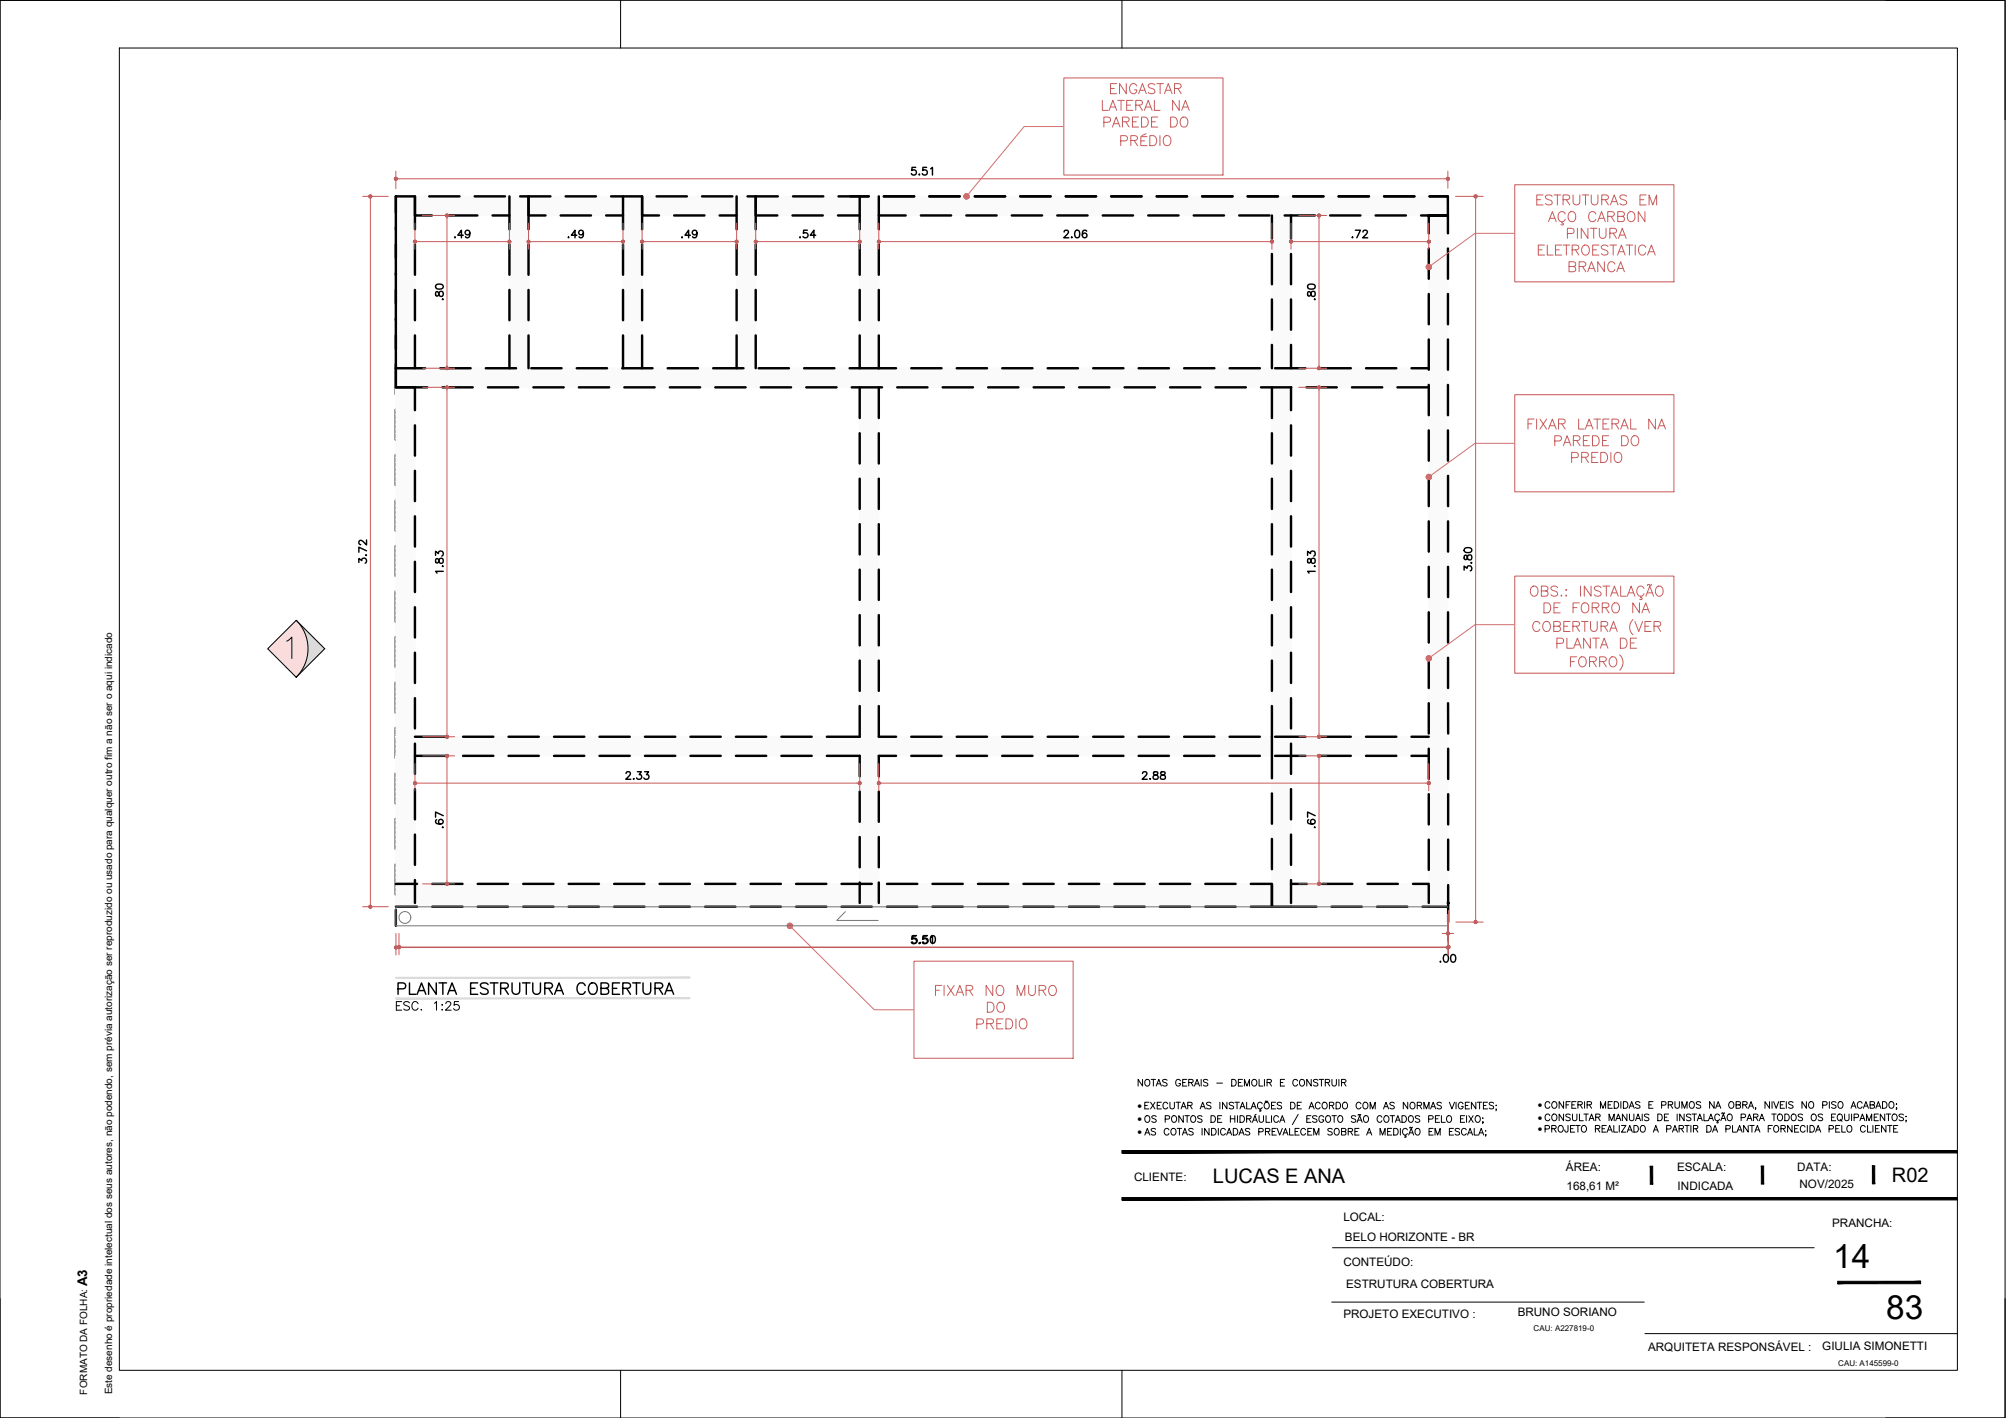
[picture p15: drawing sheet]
<svg xmlns="http://www.w3.org/2000/svg" width="420mm" height="297mm" viewBox="0 0 420 297" stroke-linecap="round" stroke-linejoin="round" font-family="sans-serif">
<defs><g id="words">
<g font-size="7">
<text x="384" y="265.6">14</text>
<text x="395.1" y="276.3">83</text>
</g>
<text font-size="5.7" x="82.2" y="209.5">PLANTA ESTRUTURA COBERTURA</text>
<g font-size="4.9">
<text x="93.8" y="51.2">.49</text>
<text x="117.8" y="51.2">.49</text>
<text x="141.5" y="51.2">.49</text>
<text x="166.2" y="51.2">.54</text>
<text x="221.5" y="51.2">2.06</text>
<text x="281.9" y="51.2">.72</text>
<text x="93.8" y="63.9" transform="rotate(-90 93.8 63.9)">.80</text>
<text x="93.8" y="174.6" transform="rotate(-90 93.8 174.6)">.67</text>
<text x="189.8" y="199">5.50</text>
</g>
<g font-size="4.4">
<text x="189.8" y="37.7">5.51</text>
<text x="276.2" y="63.9" transform="rotate(-90 276.2 63.9)">.80</text>
<text x="77.6" y="119.2" transform="rotate(-90 77.6 119.2)">3.72</text>
<text x="276.2" y="121.4" transform="rotate(-90 276.2 121.4)">1.83</text>
<text x="309" y="120.6" transform="rotate(-90 309 120.6)">3.80</text>
<text x="129.8" y="164.4">2.33</text>
<text x="238.1" y="164.4">2.88</text>
<text x="276.2" y="174.6" transform="rotate(-90 276.2 174.6)">.67</text>
</g>
<g font-size="4.2">
<text x="254.1" y="247.9">LUCAS E ANA</text>
<text x="396.3" y="247.7">R02</text>
</g>
<text font-size="2.8" x="18.3" y="269.4" transform="rotate(-90 18.3 269.4)">A3</text>
<g font-size="2.4">
<text x="328" y="245.3">ÁREA:</text>
<text x="351.3" y="245.3">ESCALA:</text>
<text x="376.4" y="245.3">DATA:</text>
<text x="237.5" y="247.3">CLIENTE:</text>
<text x="328.1" y="249.4">168,61 M²</text>
<text x="351.4" y="249.4">INDICADA</text>
<text x="376.9" y="248.9">NOV/2025</text>
<text x="281.4" y="255.9">LOCAL:</text>
<text x="383.8" y="257.1">PRANCHA:</text>
<text x="281.7" y="260">BELO HORIZONTE - BR</text>
<text x="281.4" y="265.1">CONTEÚDO:</text>
<text x="282" y="269.8">ESTRUTURA COBERTURA</text>
<text x="317.9" y="275.7">BRUNO SORIANO</text>
<text x="281.4" y="276.1">PROJETO EXECUTIVO :</text>
<text x="345.2" y="283">ARQUITETA RESPONSÁVEL :</text>
<text x="381.7" y="282.9">GIULIA SIMONETTI</text>
</g>
<g font-size="2.1">
<text x="238.3" y="232.3">·</text>
<text x="322.1" y="232.2">·</text>
<text x="238.3" y="235.1">·</text>
<text x="238.3" y="237.8">·</text>
<text x="322.1" y="234.8">·</text>
<text x="322.1" y="237.2">·</text>
<text x="18.3" y="292.1" transform="rotate(-90 18.3 292.1)">FORMATO DA FOLHA:</text>
<text x="23.5" y="292.1" transform="rotate(-90 23.5 292.1)">Este desenho é propriedade intelectual dos seus autores, não podendo, sem prévia autorização ser reproduzido ou usado para qualquer outro fim a não ser o aqui indicado</text>
</g>
<g font-size="1.7">
<text x="321.2" y="278.9">CAU: A227819-0</text>
<text x="385" y="286.1">CAU: A145599-0</text>
</g>
</g></defs>
<!-- layer: ARQ-FORRO -->
<g fill="#fafafa" stroke="#fafafa" stroke-width=".21">
<path d="M303.3 190v3.2z"/>
<path d="M266.4 45.1l4 32v-32zM266.4 45.1l4 32h-4z"/>
<path d="M184.1 41.1l119.2 4v-4zM184.1 41.1l119.2 4h-119.2z"/>
<path d="M180.1 41.1l4 4v-4zM180.1 41.1l4 4h-4z"/>
<path d="M158.3 41.1l21.8 4v-4zM158.3 41.1l21.8 4h-21.8z"/>
<path d="M154.3 41.1l4 4v-4zM154.3 41.1l4 4h-4z"/>
<path d="M134.5 41.1l19.8 4v-4zM134.5 41.1l19.8 4h-19.8z"/>
<path d="M110.7 41.1l19.8 4v-4zM110.7 41.1l19.8 4h-19.8z"/>
<path d="M86.9 41.1l19.8 4v-4zM86.9 41.1l19.8 4h-19.8z"/>
<path d="M180.1 45.1l4 32v-32zM180.1 45.1l4 32h-4z"/>
<path d="M154.3 45.1l4 32v-32zM154.3 45.1l4 32h-4z"/>
<path d="M130.5 41.1l4 36v-36zM130.5 41.1l4 36h-4z"/>
<path d="M106.7 41.1l4 36v-36zM106.7 41.1l4 36h-4z"/>
<path d="M82.9 41.1l4 36v-36zM82.9 41.1l4 36h-4z"/>
<path d="M82.9 77.1l216.4 4v-4zM82.9 77.1l216.4 4h-216.4z"/>
<path d="M266.4 81.1l4 73.2v-73.2zM266.4 81.1l4 73.2h-4z"/>
<path d="M299.3 45.1l4 140.1v-140.1zM299.3 45.1l4 140.1h-4z"/>
<path d="M266.4 158.3l4 26.9v-26.9zM266.4 158.3l4 26.9h-4z"/>
<path d="M266.4 185.2l36.9 4.7v-4.7zM266.4 185.2l36.9 4.7h-36.9z"/>
<path d="M270.4 189.9l32.9 .1zM270.4 189.9l32.9 .1z"/>
<path d="M266.4 154.3l32.9 4v-4zM266.4 154.3l32.9 4h-32.9z"/>
<path d="M82.9 185.2l183.5 4.7v-4.7zM82.9 185.2l183.5 4.7h-183.5z"/>
<path d="M180.1 81.1l4 73.2v-73.2zM180.1 81.1l4 73.2h-4z"/>
<path d="M82.9 81.1l4 73.2v-73.2zM82.9 81.1l4 73.2h-4z"/>
<path d="M86.9 154.3l179.5 4v-4zM86.9 154.3l179.5 4h-179.5z"/>
<path d="M82.9 154.3l4 4v-4zM82.9 154.3l4 4h-4z"/>
<path d="M82.9 158.3l4 30.9v-30.9zM82.9 158.3l4 30.9h-4z"/>
<path d="M180.1 158.3l4 30.9v-30.9zM180.1 158.3l4 30.9h-4z"/>
</g>
<g fill="none" stroke="#fafafa" stroke-width=".25">
<path d="M82.9 59.8l4 4M82.9 58.8l4 4M82.9 57.8l4 4M82.9 56.8l4 4M82.9 55.8l4 4M82.9 54.8l4 4M82.9 53.8l4 4M82.9 52.8l4 4M82.9 51.8l4 4M82.9 50.8l4 4M82.9 49.8l4 4M82.9 48.8l4 4"/>
<path d="M82.9 47.8l4 4M82.9 46.8l4 4M82.9 45.8l4 4M82.9 44.8l4 4M82.9 43.8l4 4M82.9 42.8l4 4M82.9 41.8l4 4M83.2 41.1l4 4M84.2 41.1l4 4M85.2 41.1l4 4M86.2 41.1l4 4M87.2 41.1l4 4"/>
<path d="M88.2 41.1l4 4M89.2 41.1l4 4M90.2 41.1l4 4M91.2 41.1l4 4M92.2 41.1l4 4M93.2 41.1l4 4M94.2 41.1l4 4M95.2 41.1l4 4M96.2 41.1l4 4M97.2 41.1l4 4M98.2 41.1l4 4M99.2 41.1l4 4"/>
<path d="M100.2 41.1l4 4M101.2 41.1l4 4M102.2 41.1l4 4M103.2 41.1l7.5 7.5M104.2 41.1l6.5 6.5M105.2 41.1l5.5 5.5M106.2 41.1l4.5 4.5M106.7 59.6l4 4M106.7 58.6l4 4M106.7 57.6l4 4M106.7 56.6l4 4M106.7 55.6l4 4"/>
<path d="M106.7 54.6l4 4M106.7 53.6l4 4M106.7 52.6l4 4M106.7 51.6l4 4M106.7 50.6l4 4M106.7 49.6l4 4M106.7 48.6l4 4M106.7 47.6l4 4M106.7 46.6l4 4M106.7 45.6l4 4M107.2 41.1l4 4M108.2 41.1l4 4"/>
<path d="M109.2 41.1l4 4M110.2 41.1l4 4M111.2 41.1l4 4M112.2 41.1l4 4M113.2 41.1l4 4M114.2 41.1l4 4M115.2 41.1l4 4M116.2 41.1l4 4M117.2 41.1l4 4M118.2 41.1l4 4M119.2 41.1l4 4M120.2 41.1l4 4"/>
<path d="M121.2 41.1l4 4M122.2 41.1l4 4M123.2 41.1l4 4M124.2 41.1l4 4M125.2 41.1l4 4M126.2 41.1l4 4M127.2 41.1l7.3 7.3M128.2 41.1l6.3 6.3M129.2 41.1l5.3 5.3M130.2 41.1l4.3 4.3M130.5 59.4l4 4M130.5 58.4l4 4"/>
<path d="M130.5 57.4l4 4M130.5 56.4l4 4M130.5 55.4l4 4M130.5 54.4l4 4M130.5 53.4l4 4M130.5 52.4l4 4M130.5 51.4l4 4M130.5 50.4l4 4M130.5 49.4l4 4M130.5 48.4l4 4M130.5 47.4l4 4M130.5 46.4l4 4"/>
<path d="M130.5 45.4l4 4M131.2 41.1l4 4M132.2 41.1l4 4M133.2 41.1l4 4M134.2 41.1l4 4M135.2 41.1l4 4M136.2 41.1l4 4M137.2 41.1l4 4M138.2 41.1l4 4M139.2 41.1l4 4M140.2 41.1l4 4M141.2 41.1l4 4"/>
<path d="M142.2 41.1l4 4M143.2 41.1l4 4M144.2 41.1l4 4M145.2 41.1l4 4M146.2 41.1l4 4M147.2 41.1l4 4M148.2 41.1l4 4M149.2 41.1l4 4M150.2 41.1l4 4M151.2 41.1l7.1 7.1M152.2 41.1l6.1 6.1M153.2 41.1l5.1 5.1"/>
<path d="M154.2 41.1l4.1 4.1M154.3 59.2l4 4M154.3 58.2l4 4M154.3 57.2l4 4M154.3 56.2l4 4M154.3 55.2l4 4M154.3 54.2l4 4M154.3 53.2l4 4M154.3 52.2l4 4M154.3 51.2l4 4M154.3 50.2l4 4M154.3 49.2l4 4"/>
<path d="M154.3 48.2l4 4M154.3 47.2l4 4M154.3 46.2l4 4M154.3 45.2l4 4M155.2 41.1l4 4M156.2 41.1l4 4M157.2 41.1l4 4M158.2 41.1l4 4M159.2 41.1l4 4M160.2 41.1l4 4M161.2 41.1l4 4M162.2 41.1l4 4"/>
<path d="M163.2 41.1l4 4M164.2 41.1l4 4M165.2 41.1l4 4M166.2 41.1l4 4M167.2 41.1l4 4M168.2 41.1l4 4M169.2 41.1l4 4M170.2 41.1l4 4M171.2 41.1l4 4M172.2 41.1l4 4M173.2 41.1l4 4M174.2 41.1l4 4"/>
<path d="M175.2 41.1l4 4M176.2 41.1l7.9 7.9M177.2 41.1l6.9 6.9M178.2 41.1l5.9 5.9M179.2 41.1l4.9 4.9M180.1 60l4 4M180.1 59l4 4M180.1 58l4 4M180.1 57l4 4M180.1 56l4 4M180.1 55l4 4M180.1 54l4 4"/>
<path d="M180.1 53l4 4M180.1 52l4 4M180.1 51l4 4M180.1 50l4 4M180.1 49l4 4M180.1 48l4 4M180.1 47l4 4M180.1 46l4 4M180.2 41.1l4 4M181.2 41.1l4 4M182.2 41.1l4 4M183.2 41.1l4 4"/>
<path d="M184.2 41.1l4 4M185.2 41.1l4 4M186.2 41.1l4 4M187.2 41.1l4 4M188.2 41.1l4 4M189.2 41.1l4 4M190.2 41.1l4 4M191.2 41.1l4 4M192.2 41.1l4 4M193.2 41.1l4 4M194.2 41.1l4 4M195.2 41.1l4 4"/>
<path d="M196.2 41.1l4 4M197.2 41.1l4 4M198.2 41.1l4 4M199.2 41.1l4 4M200.2 41.1l4 4M201.2 41.1l4 4M202.2 41.1l4 4M203.2 41.1l4 4M204.2 41.1l4 4M205.2 41.1l4 4M206.2 41.1l4 4M207.2 41.1l4 4"/>
<path d="M208.2 41.1l4 4M209.2 41.1l4 4M210.2 41.1l4 4M211.2 41.1l4 4M212.2 41.1l4 4M213.2 41.1l4 4M214.2 41.1l4 4M215.2 41.1l4 4M216.2 41.1l4 4M217.2 41.1l4 4M218.2 41.1l4 4M219.2 41.1l4 4"/>
<path d="M220.2 41.1l4 4M221.2 41.1l4 4M222.2 41.1l4 4M223.2 41.1l4 4M224.2 41.1l4 4M225.2 41.1l4 4M226.2 41.1l4 4M227.2 41.1l4 4M228.2 41.1l4 4M229.2 41.1l4 4M230.2 41.1l4 4M231.2 41.1l4 4"/>
<path d="M232.2 41.1l4 4M233.2 41.1l4 4M234.2 41.1l4 4M235.2 41.1l4 4M236.2 41.1l4 4M237.2 41.1l4 4M238.2 41.1l4 4M239.2 41.1l4 4M240.2 41.1l4 4M241.2 41.1l4 4M242.2 41.1l4 4M243.2 41.1l4 4"/>
<path d="M244.2 41.1l4 4M245.2 41.1l4 4M246.2 41.1l4 4M247.2 41.1l4 4M248.2 41.1l4 4M249.2 41.1l4 4M250.2 41.1l4 4M251.2 41.1l4 4M252.2 41.1l4 4M253.2 41.1l4 4M254.2 41.1l4 4M255.2 41.1l4 4"/>
<path d="M256.2 41.1l4 4M257.2 41.1l4 4M258.2 41.1l4 4M259.2 41.1l4 4M260.2 41.1l4 4M261.2 41.1l4 4M262.2 41.1l4 4M263.2 41.1l4 4M264.2 41.1l4 4M265.2 41.1l4 4M266.2 41.1l4 4M266.4 59.1l4 4"/>
<path d="M266.4 58.1l4 4M266.4 57.1l4 4M266.4 56.1l4 4M266.4 55.1l4 4M266.4 54.1l4 4M266.4 53.1l4 4M266.4 52.1l4 4M266.4 51.1l4 4M266.4 50.1l4 4M266.4 49.1l4 4M266.4 48.1l4 4M266.4 47.1l4 4"/>
<path d="M266.4 46.1l4 4M266.5 45.1l3.9 4M267.2 41.1l4 4M267.5 45.1l2.9 3M268.2 41.1l4 4M268.5 45.1l1.9 2M269.2 41.1l4 4M269.5 45.1l.9 1M270.2 41.1l4 4M271.2 41.1l4 4M272.2 41.1l4 4M273.2 41.1l4 4"/>
<path d="M274.2 41.1l4 4M275.2 41.1l4 4M276.2 41.1l4 4M277.2 41.1l4 4M278.2 41.1l4 4M279.2 41.1l4 4M280.2 41.1l4 4M281.2 41.1l4 4M282.2 41.1l4 4M283.2 41.1l4 4M284.2 41.1l4 4M285.2 41.1l4 4"/>
<path d="M286.2 41.1l4 4M287.2 41.1l4 4M288.2 41.1l4 4M289.2 41.1l4 4M290.2 41.1l4 4M291.2 41.1l4 4M292.2 41.1l4 4M293.2 41.1l4 4M294.2 41.1l4 4M295.2 41.1l4 4M296.2 41.1l7.1 7.1M297.2 41.1l6.1 6.1"/>
<path d="M298.2 41.1l5.1 5.1M299.2 41.1l4.1 4.1M299.3 59.2l4 4M299.3 58.2l4 4M299.3 57.2l4 4M299.3 56.2l4 4M299.3 55.2l4 4M299.3 54.2l4 4M299.3 53.2l4 4M299.3 52.2l4 4M299.3 51.2l4 4M299.3 50.2l4 4"/>
<path d="M299.3 49.2l4 4M299.3 48.2l4 4M299.3 47.2l4 4M299.3 46.2l4 4M299.3 45.2l4 4M300.2 41.1l3.1 3.1M301.2 41.1l2.1 2.1M302.2 41.1l1.1 1.1M303.2 41.1l.1 .1M82.9 76.8l4.3 4.3M82.9 75.8l5.3 5.3M82.9 74.8l6.3 6.3"/>
<path d="M82.9 73.8l7.3 7.3M82.9 79.8l4 4M82.9 78.8l4 4M82.9 77.8l4 4M82.9 72.8l4 4M82.9 71.8l4 4M82.9 70.8l4 4M82.9 69.8l4 4M82.9 68.8l4 4M82.9 67.8l4 4M82.9 66.8l4 4M82.9 65.8l4 4"/>
<path d="M82.9 64.8l4 4M82.9 63.8l4 4M82.9 62.8l4 4M82.9 61.8l4 4M82.9 60.8l4 4M87.2 77.1l4 4M88.2 77.1l4 4M89.2 77.1l4 4M90.2 77.1l4 4M91.2 77.1l4 4M92.2 77.1l4 4M93.2 77.1l4 4"/>
<path d="M94.2 77.1l4 4M95.2 77.1l4 4M96.2 77.1l4 4M97.2 77.1l4 4M98.2 77.1l4 4M99.2 77.1l4 4M100.2 77.1l4 4M101.2 77.1l4 4M102.2 77.1l4 4M103.2 77.1l4 4M104.2 77.1l4 4M105.2 77.1l4 4"/>
<path d="M106.2 77.1l4 4M106.7 76.6l4.5 4.5M106.7 75.6l5.5 5.5M106.7 74.6l6.5 6.5M106.7 73.6l7.5 7.5M106.7 72.6l4 4M106.7 71.6l4 4M106.7 70.6l4 4M106.7 69.6l4 4M106.7 68.6l4 4M106.7 67.6l4 4M106.7 66.6l4 4"/>
<path d="M106.7 65.6l4 4M106.7 64.6l4 4M106.7 63.6l4 4M106.7 62.6l4 4M106.7 61.6l4 4M106.7 60.6l4 4M111.2 77.1l4 4M112.2 77.1l4 4M113.2 77.1l4 4M114.2 77.1l4 4M115.2 77.1l4 4M116.2 77.1l4 4"/>
<path d="M117.2 77.1l4 4M118.2 77.1l4 4M119.2 77.1l4 4M120.2 77.1l4 4M121.2 77.1l4 4M122.2 77.1l4 4M123.2 77.1l4 4M124.2 77.1l4 4M125.2 77.1l4 4M126.2 77.1l4 4M127.2 77.1l4 4M128.2 77.1l4 4"/>
<path d="M129.2 77.1l4 4M130.2 77.1l4 4M130.5 76.4l4.7 4.7M130.5 75.4l5.7 5.7M130.5 74.4l6.7 6.7M130.5 73.4l7.7 7.7M130.5 72.4l4 4M130.5 71.4l4 4M130.5 70.4l4 4M130.5 69.4l4 4M130.5 68.4l4 4M130.5 67.4l4 4"/>
<path d="M130.5 66.4l4 4M130.5 65.4l4 4M130.5 64.4l4 4M130.5 63.4l4 4M130.5 62.4l4 4M130.5 61.4l4 4M130.5 60.4l4 4M135.2 77.1l4 4M136.2 77.1l4 4M137.2 77.1l4 4M138.2 77.1l4 4M139.2 77.1l4 4"/>
<path d="M140.2 77.1l4 4M141.2 77.1l4 4M142.2 77.1l4 4M143.2 77.1l4 4M144.2 77.1l4 4M145.2 77.1l4 4M146.2 77.1l4 4M147.2 77.1l4 4M148.2 77.1l4 4M149.2 77.1l4 4M150.2 77.1l4 4M151.2 77.1l4 4"/>
<path d="M152.2 77.1l4 4M153.2 77.1l4 4M154.2 77.1l4 4M154.3 76.2l4.9 4.9M154.3 75.2l5.9 5.9M154.3 74.2l6.9 6.9M154.3 73.2l7.9 7.9M154.3 72.2l4 4M154.3 71.2l4 4M154.3 70.2l4 4M154.3 69.2l4 4M154.3 68.2l4 4"/>
<path d="M154.3 67.2l4 4M154.3 66.2l4 4M154.3 65.2l4 4M154.3 64.2l4 4M154.3 63.2l4 4M154.3 62.2l4 4M154.3 61.2l4 4M154.3 60.2l4 4M159.2 77.1l4 4M160.2 77.1l4 4M161.2 77.1l4 4M162.2 77.1l4 4"/>
<path d="M163.2 77.1l4 4M164.2 77.1l4 4M165.2 77.1l4 4M166.2 77.1l4 4M167.2 77.1l4 4M168.2 77.1l4 4M169.2 77.1l4 4M170.2 77.1l4 4M171.2 77.1l4 4M172.2 77.1l4 4M173.2 77.1l4 4M174.2 77.1l4 4"/>
<path d="M175.2 77.1l4 4M176.2 77.1l7.9 7.9M177.2 77.1l6.9 6.9M178.2 77.1l5.9 5.9M179.2 77.1l4.9 4.9M180.1 77l4.1 4.1M180.1 76l5.1 5.1M180.1 75l6.1 6.1M180.1 74l7.1 7.1M180.1 73l4 4M180.1 72l4 4M180.1 71l4 4"/>
<path d="M180.1 70l4 4M180.1 69l4 4M180.1 68l4 4M180.1 67l4 4M180.1 66l4 4M180.1 65l4 4M180.1 64l4 4M180.1 63l4 4M180.1 62l4 4M180.1 61l4 4M184.2 77.1l4 4M185.2 77.1l4 4"/>
<path d="M186.2 77.1l4 4M187.2 77.1l4 4M188.2 77.1l4 4M189.2 77.1l4 4M190.2 77.1l4 4M191.2 77.1l4 4M192.2 77.1l4 4M193.2 77.1l4 4M194.2 77.1l4 4M195.2 77.1l4 4M196.2 77.1l4 4M197.2 77.1l4 4"/>
<path d="M198.2 77.1l4 4M199.2 77.1l4 4M200.2 77.1l4 4M201.2 77.1l4 4M202.2 77.1l4 4M203.2 77.1l4 4M204.2 77.1l4 4M205.2 77.1l4 4M206.2 77.1l4 4M207.2 77.1l4 4M208.2 77.1l4 4M209.2 77.1l4 4"/>
<path d="M210.2 77.1l4 4M211.2 77.1l4 4M212.2 77.1l4 4M213.2 77.1l4 4M214.2 77.1l4 4M215.2 77.1l4 4M216.2 77.1l4 4M217.2 77.1l4 4M218.2 77.1l4 4M219.2 77.1l4 4M220.2 77.1l4 4M221.2 77.1l4 4"/>
<path d="M222.2 77.1l4 4M223.2 77.1l4 4M224.2 77.1l4 4M225.2 77.1l4 4M226.2 77.1l4 4M227.2 77.1l4 4M228.2 77.1l4 4M229.2 77.1l4 4M230.2 77.1l4 4M231.2 77.1l4 4M232.2 77.1l4 4M233.2 77.1l4 4"/>
<path d="M234.2 77.1l4 4M235.2 77.1l4 4M236.2 77.1l4 4M237.2 77.1l4 4M238.2 77.1l4 4M239.2 77.1l4 4M240.2 77.1l4 4M241.2 77.1l4 4M242.2 77.1l4 4M243.2 77.1l4 4M244.2 77.1l4 4M245.2 77.1l4 4"/>
<path d="M246.2 77.1l4 4M247.2 77.1l4 4M248.2 77.1l4 4M249.2 77.1l4 4M250.2 77.1l4 4M251.2 77.1l4 4M252.2 77.1l4 4M253.2 77.1l4 4M254.2 77.1l4 4M255.2 77.1l4 4M256.2 77.1l4 4M257.2 77.1l4 4"/>
<path d="M258.2 77.1l4 4M259.2 77.1l4 4M260.2 77.1l4 4M261.2 77.1l4 4M262.2 77.1l4 4M263.2 77.1l7.2 7.2M264.2 77.1l6.2 6.2M265.2 77.1l5.2 5.2M266.2 77.1l4.2 4.2M266.4 77.1h.1M266.4 76.1l1.1 1M266.4 75.1l2.1 2"/>
<path d="M266.4 74.1l3.1 3M266.4 73.1l4 4M266.4 72.1l4 4M266.4 71.1l4 4M266.4 70.1l4 4M266.4 69.1l4 4M266.4 68.1l4 4M266.4 67.1l4 4M266.4 66.1l4 4M266.4 65.1l4 4M266.4 64.1l4 4M266.4 63.1l4 4"/>
<path d="M266.4 62.1l4 4M266.4 61.1l4 4M266.4 60.1l4 4M267.2 77.1l4 4M268.2 77.1l4 4M269.2 77.1l4 4M270.2 77.1l4 4M271.2 77.1l4 4M272.2 77.1l4 4M273.2 77.1l4 4M274.2 77.1l4 4M275.2 77.1l4 4"/>
<path d="M276.2 77.1l4 4M277.2 77.1l4 4M278.2 77.1l4 4M279.2 77.1l4 4M280.2 77.1l4 4M281.2 77.1l4 4M282.2 77.1l4 4M283.2 77.1l4 4M284.2 77.1l4 4M285.2 77.1l4 4M286.2 77.1l4 4M287.2 77.1l4 4"/>
<path d="M288.2 77.1l4 4M289.2 77.1l4 4M290.2 77.1l4 4M291.2 77.1l4 4M292.2 77.1l4 4M293.2 77.1l4 4M294.2 77.1l4 4M295.2 77.1l4 4M296.2 77.1l7.1 7.1M297.2 77.1l6.1 6.1M298.2 77.1l5.1 5.1M299.2 77.1l4.1 4.1"/>
<path d="M299.3 76.2l4 4M299.3 75.2l4 4M299.3 74.2l4 4M299.3 73.2l4 4M299.3 72.2l4 4M299.3 71.2l4 4M299.3 70.2l4 4M299.3 69.2l4 4M299.3 68.2l4 4M299.3 67.2l4 4M299.3 66.2l4 4M299.3 65.2l4 4"/>
<path d="M299.3 64.2l4 4M299.3 63.2l4 4M299.3 62.2l4 4M299.3 61.2l4 4M299.3 60.2l4 4M82.9 80.8l4 4M82.9 99.8l4 4M82.9 97.8l4 4M82.9 95.8l4 4M82.9 94.8l4 4M82.9 93.8l4 4M82.9 91.8l4 4"/>
<path d="M82.9 89.8l4 4M82.9 87.8l4 4M82.9 85.8l4 4M82.9 83.8l4 4M82.9 81.8l4 4M82.9 98.8l4 4M82.9 96.8l4 4M82.9 92.8l4 4M82.9 90.8l4 4M82.9 88.8l4 4M82.9 86.8l4 4M82.9 84.8l4 4"/>
<path d="M82.9 82.8l4 4M180.1 99l4 4M180.1 95l4 4M180.1 93l4 4M180.1 91l4 4M180.1 89l4 4M180.1 87l4 4M180.1 85l4 4M180.1 83l4 4M180.1 100l4 4M180.1 98l4 4M180.1 97l4 4"/>
<path d="M180.1 96l4 4M180.1 94l4 4M180.1 92l4 4M180.1 90l4 4M180.1 88l4 4M180.1 86l4 4M180.1 84l4 4M180.1 82l4 4M266.4 99.3l4 4M266.4 98.3l4 4M266.4 97.3l4 4M266.4 96.3l4 4"/>
<path d="M266.4 95.3l4 4M266.4 94.3l4 4M266.4 93.3l4 4M266.4 92.3l4 4M266.4 91.3l4 4M266.4 90.3l4 4M266.4 89.3l4 4M266.4 88.3l4 4M266.4 87.3l4 4M266.4 86.3l4 4M266.4 85.3l4 4M266.4 84.3l4 4"/>
<path d="M266.4 83.3l4 4M266.4 82.3l4 4M266.4 81.3l4 4M299.3 99.2l4 4M299.3 98.2l4 4M299.3 97.2l4 4M299.3 96.2l4 4M299.3 95.2l4 4M299.3 94.2l4 4M299.3 93.2l4 4M299.3 92.2l4 4M299.3 91.2l4 4"/>
<path d="M299.3 90.2l4 4M299.3 89.2l4 4M299.3 88.2l4 4M299.3 87.2l4 4M299.3 86.2l4 4M299.3 85.2l4 4M299.3 84.2l4 4M299.3 83.2l4 4M299.3 82.2l4 4M299.3 81.2l4 4M82.9 119.8l4 4M82.9 115.8l4 4"/>
<path d="M82.9 113.8l4 4M82.9 111.8l4 4M82.9 109.8l4 4M82.9 107.8l4 4M82.9 105.8l4 4M82.9 103.8l4 4M82.9 101.8l4 4M82.9 118.8l4 4M82.9 117.8l4 4M82.9 116.8l4 4M82.9 114.8l4 4M82.9 112.8l4 4"/>
<path d="M82.9 110.8l4 4M82.9 108.8l4 4M82.9 106.8l4 4M82.9 104.8l4 4M82.9 102.8l4 4M82.9 100.8l4 4M180.1 118l4 4M180.1 114l4 4M180.1 112l4 4M180.1 110l4 4M180.1 108l4 4M180.1 106l4 4"/>
<path d="M180.1 104l4 4M180.1 102l4 4M180.1 119l4 4M180.1 117l4 4M180.1 116l4 4M180.1 115l4 4M180.1 113l4 4M180.1 111l4 4M180.1 109l4 4M180.1 107l4 4M180.1 105l4 4M180.1 103l4 4"/>
<path d="M180.1 101l4 4M266.4 119.3l4 4M266.4 118.3l4 4M266.4 117.3l4 4M266.4 116.3l4 4M266.4 115.3l4 4M266.4 114.3l4 4M266.4 113.3l4 4M266.4 112.3l4 4M266.4 111.3l4 4M266.4 110.3l4 4M266.4 109.3l4 4"/>
<path d="M266.4 108.3l4 4M266.4 107.3l4 4M266.4 106.3l4 4M266.4 105.3l4 4M266.4 104.3l4 4M266.4 103.3l4 4M266.4 102.3l4 4M266.4 101.3l4 4M266.4 100.3l4 4M299.3 119.2l4 4M299.3 118.2l4 4M299.3 117.2l4 4"/>
<path d="M299.3 116.2l4 4M299.3 115.2l4 4M299.3 114.2l4 4M299.3 113.2l4 4M299.3 112.2l4 4M299.3 111.2l4 4M299.3 110.2l4 4M299.3 109.2l4 4M299.3 108.2l4 4M299.3 107.2l4 4M299.3 106.2l4 4M299.3 105.2l4 4"/>
<path d="M299.3 104.2l4 4M299.3 103.2l4 4M299.3 102.2l4 4M299.3 101.2l4 4M299.3 100.2l4 4M82.9 139.8l4 4M82.9 138.8l4 4M82.9 137.8l4 4M82.9 136.8l4 4.1M82.9 135.8l4 4M82.9 134.8l4 4M82.9 133.8l4 4"/>
<path d="M82.9 132.8l4 4M82.9 131.8l4 4M82.9 130.8l4 4M82.9 129.8l4 4M82.9 128.8l4 4M82.9 127.8l4 4M82.9 126.8l4 4M82.9 125.8l4 4M82.9 124.8l4 4M82.9 123.8l4 4M82.9 122.8l4 4M82.9 121.8l4 4"/>
<path d="M82.9 120.8l4 4M180.1 140l4 4M180.1 139l4 4M180.1 138l4 4M180.1 137l4 4M180.1 136l4 4M180.1 135l4 4M180.1 134l4 4M180.1 133l4 4M180.1 132l4 4M180.1 131l4 4M180.1 130l4 4"/>
<path d="M180.1 129l4 4M180.1 128l4 4M180.1 127l4 4M180.1 126l4 4M180.1 125l4 4M180.1 124l4 4M180.1 123l4 4M180.1 122l4 4M180.1 121l4 4M180.1 120l4 4M266.4 139.3l4 4M266.4 138.3l4 4"/>
<path d="M266.4 137.3l4 4M266.4 136.3l4 4M266.4 135.3l4 4M266.4 134.3l4 4M266.4 133.3l4 4M266.4 132.3l4 4M266.4 131.3l4 4M266.4 130.3l4 4M266.4 129.3l4 4M266.4 128.3l4 4M266.4 127.3l4 4M266.4 126.3l4 4"/>
<path d="M266.4 125.3l4 4M266.4 124.3l4 4M266.4 123.3l4 4M266.4 122.3l4 4M266.4 121.3l4 4M266.4 120.3l4 4M299.3 139.2l4 4M299.3 138.2l4 4M299.3 137.2l4 4M299.3 136.2l4 4M299.3 135.2l4 4M299.3 134.2l4 4"/>
<path d="M299.3 133.2l4 4M299.3 132.2l4 4M299.3 131.2l4 4M299.3 130.2l4 4M299.3 129.2l4 4M299.3 128.2l4 4M299.3 127.2l4 4M299.3 126.2l4 4M299.3 125.2l4 4M299.3 124.2l4 4M299.3 123.2l4 4M299.3 122.2l4 4"/>
<path d="M299.3 121.2l4 4M299.3 120.2l4 4M82.9 153.8l4.5 4.5M82.9 152.8l5.5 5.5M82.9 151.8l6.5 6.5M82.9 150.8l7.5 7.5M82.9 159.8l4 4M82.9 158.8l4 4M82.9 157.8l4 4M82.9 156.8l4 4M82.9 155.8l4 4M82.9 154.8l4 4"/>
<path d="M82.9 149.8l4 4M82.9 148.8l4 4M82.9 147.8l4 4M82.9 146.8l4 4M82.9 145.8l4 4M82.9 144.9l4 3.9M82.9 143.8l4 4M82.9 142.8l4 4M82.9 141.8l4 4M82.9 140.9l4 4M87.4 154.3l4 4M88.4 154.3l4 4"/>
<path d="M89.4 154.3l4 4M90.4 154.3l4 4M91.4 154.3l4 4M92.4 154.3l4 4M93.4 154.3l4 4M94.4 154.3l4 4M95.4 154.3l4 4M96.4 154.3l4 4M97.4 154.3l4 4M98.4 154.3l4 4M99.4 154.3l4 4M100.4 154.3l4 4"/>
<path d="M101.4 154.3l4 4M102.4 154.3l4 4M103.4 154.3l4 4M104.4 154.3l4 4M105.4 154.3l4 4M106.4 154.3l4 4M107.4 154.3l4 4M108.4 154.3l4 4M109.4 154.3l4 4M110.4 154.3l4 4M111.4 154.3l4 4M112.4 154.3l4 4"/>
<path d="M113.4 154.3l4 4M114.4 154.3l4 4M115.4 154.3l4 4M116.4 154.3l4 4M117.4 154.3l4 4M118.4 154.3l4 4M119.4 154.3l4 4M120.4 154.3l4 4M121.4 154.3l4 4M122.4 154.3l4 4M123.4 154.3l4 4M124.4 154.3l4 4"/>
<path d="M125.4 154.3l4 4M126.4 154.3l4 4M127.4 154.3l4 4M128.4 154.3l4 4M129.4 154.3l4 4M130.4 154.3l4 4M131.4 154.3l4 4M132.4 154.3l4 4M133.4 154.3l4 4M134.4 154.3l4 4M135.4 154.3l4 4M136.4 154.3l4 4"/>
<path d="M137.4 154.3l4 4M138.4 154.3l4 4M139.4 154.3l4 4M140.4 154.3l4 4M141.4 154.3l4 4M142.4 154.3l4 4M143.4 154.3l4 4M144.4 154.3l4 4M145.4 154.3l4 4M146.4 154.3l4 4M147.4 154.3l4 4M148.4 154.3l4 4"/>
<path d="M149.4 154.3l4 4M150.4 154.3l4 4M151.4 154.3l4 4M152.4 154.3l4 4M153.4 154.3l4 4M154.4 154.3l4 4M155.4 154.3l4 4M156.4 154.3l4 4M157.4 154.3l4 4M158.4 154.3l4 4M159.4 154.3l4 4M160.4 154.3l4 4"/>
<path d="M161.4 154.3l4 4M162.4 154.3l4 4M163.4 154.3l4 4M164.4 154.3l4 4M165.4 154.3l4 4M166.4 154.3l4 4M167.4 154.3l4 4M168.4 154.3l4 4M169.4 154.3l4 4M170.4 154.3l4 4M171.4 154.3l4 4M172.4 154.3l4 4"/>
<path d="M173.4 154.3l4 4M174.4 154.3l4 4M175.4 154.3l4 4M176.4 154.3l7.7 7.7M177.4 154.3l6.7 6.7M178.4 154.3l5.7 5.7M179.4 154.3l4.7 4.7M180.1 160l4 4M180.1 159l4 4M180.1 154l4.3 4.3M180.1 153l5.3 5.3M180.1 152l6.3 6.3"/>
<path d="M180.1 151l7.3 7.3M180.1 150l4 4M180.1 149l4 4M180.1 148l4 4M180.1 147l4 4M180.1 146l4 4M180.1 145l4 4M180.1 144l4 4M180.1 143l4 4M180.1 142l4 4M180.1 141l4 4M184.4 154.3l4 4"/>
<path d="M185.4 154.3l4 4M186.4 154.3l4 4M187.4 154.3l4 4M188.4 154.3l4 4M189.4 154.3l4 4M190.4 154.3l4 4M191.4 154.3l4 4M192.4 154.3l4 4M193.4 154.3l4 4M194.4 154.3l4 4M195.4 154.3l4 4M196.4 154.3l4 4"/>
<path d="M197.4 154.3l4 4M198.4 154.3l4 4M199.4 154.3l4 4M200.4 154.3l4 4M201.4 154.3l4 4M202.4 154.3l4 4M203.4 154.3l4 4M204.4 154.3l4 4M205.4 154.3l4 4M206.4 154.3l4 4M207.4 154.3l4 4M208.4 154.3l4 4"/>
<path d="M209.4 154.3l4 4M210.4 154.3l4 4M211.4 154.3l4 4M212.4 154.3l4 4M213.4 154.3l4 4M214.4 154.3l4 4M215.4 154.3l4 4M216.4 154.3l4 4M217.4 154.3l4 4M218.4 154.3l4 4M219.4 154.3l4 4M220.4 154.3l4 4"/>
<path d="M221.4 154.3l4 4M222.4 154.3l4 4M223.4 154.3l4 4M224.4 154.3l4 4M225.4 154.3l4 4M226.4 154.3l4 4M227.4 154.3l4 4M228.4 154.3l4 4M229.4 154.3l4 4M230.4 154.3l4 4M231.4 154.3l4 4M232.4 154.3l4 4"/>
<path d="M233.4 154.3l4 4M234.4 154.3l4 4M235.4 154.3l4 4M236.4 154.3l4 4M237.4 154.3l4 4M238.4 154.3l4 4M239.4 154.3l4 4M240.4 154.3l4 4M241.4 154.3l4 4M242.4 154.3l4 4M243.4 154.3l4 4M244.4 154.3l4 4"/>
<path d="M245.4 154.3l4 4M246.4 154.3l4 4M247.4 154.3l4 4M248.4 154.3l4 4M249.4 154.3l4 4M250.4 154.3l4 4M251.4 154.3l4 4M252.4 154.3l4 4M253.4 154.3l4 4M254.4 154.3l4 4M255.4 154.3l4 4M256.4 154.3l4 4"/>
<path d="M257.4 154.3l4 4M258.4 154.3l4 4M259.4 154.3l4 4M260.4 154.3l4 4M261.4 154.3l4 4M262.4 154.3l4 4M263.4 154.3l7 7M264.4 154.3l6 6M265.4 154.3l5 5M266.4 159.3l4 4M266.4 154.3h.1M266.4 153.3l5 5"/>
<path d="M266.4 152.3l6 6M266.4 151.3l7 7M266.4 150.3l8 8M266.4 149.3l4 4M266.4 148.3l4 4M266.4 147.3l4 4M266.4 146.3l4 4M266.4 145.3l4 4M266.4 144.3l4 4M266.4 143.3l4 4M266.4 142.3l4 4M266.4 141.3l4 4"/>
<path d="M266.4 140.3l4 4M266.4 158.3h.1M266.4 158.3l4 4M266.4 154.3l4 4M271.4 154.3l4 4M272.4 154.3l4 4M273.4 154.3l4 4M274.4 154.3l4 4M275.4 154.3l4 4M276.4 154.3l4 4M277.4 154.3l4 4M278.4 154.3l4 4"/>
<path d="M279.4 154.3l4 4M280.4 154.3l4 4M281.4 154.3l4 4M282.4 154.3l4 4M283.4 154.3l4 4M284.4 154.3l4 4M285.4 154.3l4 4M286.4 154.3l4 4M287.4 154.3l4 4M288.4 154.3l4 4M289.4 154.3l4 4M290.4 154.3l4 4"/>
<path d="M291.4 154.3l4 4M292.4 154.3l4 4M293.4 154.3l4 4M294.4 154.3l4 4M295.4 154.3l7.9 7.9M296.4 154.3l6.9 6.9M297.4 154.3l5.9 5.9M298.4 154.3l4.9 4.9M299.3 159.2l4 4M299.3 154.2l4 4M299.3 153.2l4 4M299.3 152.2l4 4"/>
<path d="M299.3 151.2l4 4M299.3 150.2l4 4M299.3 149.2l4 4M299.3 148.2l4 4M299.3 147.2l4 4M299.3 146.2l4 4M299.3 145.2l4 4M299.3 144.2l4 4M299.3 143.2l4 4M299.3 142.2l4 4M299.3 141.2l4 4M299.3 140.2l4 4"/>
<path d="M82.9 179.8l4 4M82.9 178.8l4 4M82.9 177.8l4 4M82.9 176.8l4 4M82.9 175.8l4 4M82.9 174.8l4 4M82.9 173.8l4 4M82.9 172.8l4 4M82.9 171.8l4 4M82.9 170.8l4 4M82.9 169.8l4 4M82.9 168.8l4 4"/>
<path d="M82.9 167.8l4 4M82.9 166.8l4 4M82.9 165.8l4 4M82.9 164.8l4 4M82.9 163.8l4 4M82.9 162.8l4 4M82.9 161.8l4 4M82.9 160.8l4 4M180.1 180l4 4M180.1 179l4 4M180.1 178l4 4M180.1 177l4 4"/>
<path d="M180.1 176l4 4M180.1 175l4 4M180.1 174l4 4M180.1 173l4 4M180.1 172l4 4M180.1 171l4 4M180.1 170l4 4M180.1 169l4 4M180.1 168l4 4M180.1 167l4 4M180.1 166l4 4M180.1 165l4 4"/>
<path d="M180.1 164l4 4M180.1 163l4 4M180.1 162l4 4M180.1 161l4 4M266.4 179.3l4 4M266.4 178.3l4 4M266.4 177.3l4 4M266.4 176.3l4 4M266.4 175.3l4 4M266.4 174.3l4 4M266.4 173.3l4 4M266.4 172.3l4 4"/>
<path d="M266.4 171.3l4 4M266.4 170.3l4 4M266.4 169.3l4 4M266.4 168.3l4 4M266.4 167.3l4 4M266.4 166.3l4 4M266.4 165.3l4 4M266.4 164.3l4 4M266.4 163.3l4 4M266.4 162.3l4 4M266.4 161.3l4 4M266.4 160.3l4 4"/>
<path d="M299.3 179.2l4 4M299.3 178.2l4 4M299.3 177.2l4 4M299.3 176.2l4 4M299.3 175.2l4 4M299.3 174.2l4 4M299.3 173.2l4 4M299.3 172.2l4 4M299.3 171.2l4 4M299.3 170.2l4 4M299.3 169.2l4 4M299.3 168.2l4 4"/>
<path d="M299.3 167.2l4 4M299.3 166.2l4 4M299.3 165.2l4 4M299.3 164.2l4 4M299.3 163.2l4 4M299.3 162.2l4 4M299.3 161.2l4 4M299.3 160.2l4 4M82.9 189.6l.4 .3M82.9 188.6l1.4 1.3M82.9 187.6l2.4 2.3M82.9 186.6l3.4 3.3"/>
<path d="M82.9 185.6l4.4 4.3M82.9 188.8l.3 .4M82.9 187.8l1.3 1.4M82.9 186.8l2.3 2.4M82.9 185.9l3.3 3.3M82.9 184.8l4 4M82.9 183.8l4 4M82.9 182.8l4 4M82.9 181.8l4 4.1M82.9 180.8l4 4M83.5 185.2l4.8 4.7M84.5 185.2l4.8 4.7"/>
<path d="M85.5 185.2l4.8 4.7M86.5 185.2l4.8 4.7M87.5 185.2l4.8 4.7M88.5 185.2l4.8 4.7M89.5 185.2l4.8 4.7M90.5 185.2l4.8 4.7M91.5 185.2l4.8 4.7M92.5 185.2l4.8 4.7M93.5 185.2l4.8 4.7M94.5 185.2l4.8 4.7M95.5 185.2l4.8 4.7M96.5 185.2l4.8 4.7"/>
<path d="M97.5 185.2l4.8 4.7M98.5 185.2l4.8 4.7M99.5 185.2l4.8 4.7M100.5 185.2l4.8 4.7M101.5 185.2l4.8 4.7M102.5 185.2l4.8 4.7M103.5 185.2l4.8 4.7M104.5 185.2l4.8 4.7M105.5 185.2l4.8 4.7M106.5 185.2l4.8 4.7M107.5 185.2l4.8 4.7M108.5 185.2l4.8 4.7"/>
<path d="M109.5 185.2l4.8 4.7M110.5 185.2l4.8 4.7M111.5 185.2l4.8 4.7M112.5 185.2l4.8 4.7M113.5 185.2l4.8 4.7M114.5 185.2l4.8 4.7M115.5 185.2l4.8 4.7M116.5 185.2l4.8 4.7M117.5 185.2l4.8 4.7M118.5 185.2l4.8 4.7M119.5 185.2l4.8 4.7M120.5 185.2l4.8 4.7"/>
<path d="M121.5 185.2l4.8 4.7M122.5 185.2l4.8 4.7M123.5 185.2l4.8 4.7M124.5 185.2l4.8 4.7M125.5 185.2l4.8 4.7M126.5 185.2l4.8 4.7M127.5 185.2l4.8 4.7M128.5 185.2l4.8 4.7M129.5 185.2l4.8 4.7M130.5 185.2l4.8 4.7M131.5 185.2l4.8 4.7M132.5 185.2l4.8 4.7"/>
<path d="M133.5 185.2l4.8 4.7M134.5 185.2l4.8 4.7M135.5 185.2l4.8 4.7M136.5 185.2l4.8 4.7M137.5 185.2l4.8 4.7M138.5 185.2l4.8 4.7M139.5 185.2l4.8 4.7M140.5 185.2l4.8 4.7M141.5 185.2l4.8 4.7M142.5 185.2l4.8 4.7M143.5 185.2l4.8 4.7M144.5 185.2l4.8 4.7"/>
<path d="M145.5 185.2l4.8 4.7M146.5 185.2l4.8 4.7M147.5 185.2l4.8 4.7M148.5 185.2l4.8 4.7M149.5 185.2l4.8 4.7M150.5 185.2l4.8 4.7M151.5 185.2l4.8 4.7M152.5 185.2l4.8 4.7M153.5 185.2l4.8 4.7M154.5 185.2l4.8 4.7M155.5 185.2l4.8 4.7M156.5 185.2l4.8 4.7"/>
<path d="M157.5 185.2l4.8 4.7M158.5 185.2l4.8 4.7M159.5 185.2l4.8 4.7M160.5 185.2l4.8 4.7M161.5 185.2l4.8 4.7M162.5 185.2l4.8 4.7M163.5 185.2l4.8 4.7M164.5 185.2l4.8 4.7M165.5 185.2l4.8 4.7M166.5 185.2l4.8 4.7M167.5 185.2l4.8 4.7M168.5 185.2l4.8 4.7"/>
<path d="M169.5 185.2l4.8 4.7M170.5 185.2l4.8 4.7M171.5 185.2l4.8 4.7M172.5 185.2l4.8 4.7M173.5 185.2l4.8 4.7M174.5 185.2l4.8 4.7M175.5 185.2l4.8 4.7M176.5 185.2l4.8 4.7M177.5 185.2l4.8 4.7M178.5 185.2l4.8 4.7M179.5 185.2l4.8 4.7M180.1 189l.1 .2"/>
<path d="M180.1 188l1.1 1.2M180.1 187l2.1 2.2M180.1 186l3.1 3.2M180.1 185l4 4M180.1 184l4 4M180.1 183l4 4M180.1 182l4 4M180.1 181l4 4M180.5 185.2l4.8 4.7M181.5 185.2l4.8 4.7M182.5 185.2l4.8 4.7M183.5 185.2l4.8 4.7"/>
<path d="M184.5 185.2l4.8 4.7M185.5 185.2l4.8 4.7M186.5 185.2l4.8 4.7M187.5 185.2l4.8 4.7M188.5 185.2l4.8 4.7M189.5 185.2l4.8 4.7M190.5 185.2l4.8 4.7M191.5 185.2l4.8 4.7M192.5 185.2l4.8 4.7M193.5 185.2l4.8 4.7M194.5 185.2l4.8 4.7M195.5 185.2l4.8 4.7"/>
<path d="M196.5 185.2l4.8 4.7M197.5 185.2l4.8 4.7M198.5 185.2l4.8 4.7M199.5 185.2l4.8 4.7M200.5 185.2l4.8 4.7M201.5 185.2l4.8 4.7M202.5 185.2l4.8 4.7M203.5 185.2l4.8 4.7M204.5 185.2l4.8 4.7M205.5 185.2l4.8 4.7M206.5 185.2l4.8 4.7M207.5 185.2l4.8 4.7"/>
<path d="M208.5 185.2l4.8 4.7M209.5 185.2l4.8 4.7M210.5 185.2l4.8 4.7M211.5 185.2l4.8 4.7M212.5 185.2l4.8 4.7M213.5 185.2l4.8 4.7M214.5 185.2l4.8 4.7M215.5 185.2l4.8 4.7M216.5 185.2l4.8 4.7M217.5 185.2l4.8 4.7M218.5 185.2l4.8 4.7M219.5 185.2l4.8 4.7"/>
<path d="M220.5 185.2l4.8 4.7M221.5 185.2l4.8 4.7M222.5 185.2l4.8 4.7M223.5 185.2l4.8 4.7M224.5 185.2l4.8 4.7M225.5 185.2l4.8 4.7M226.5 185.2l4.8 4.7M227.5 185.2l4.8 4.7M228.5 185.2l4.8 4.7M229.5 185.2l4.8 4.7M230.5 185.2l4.8 4.7M231.5 185.2l4.8 4.7"/>
<path d="M232.5 185.2l4.8 4.7M233.5 185.2l4.8 4.7M234.5 185.2l4.8 4.7M235.5 185.2l4.8 4.7M236.5 185.2l4.8 4.7M237.5 185.2l4.8 4.7M238.5 185.2l4.8 4.7M239.5 185.2l4.8 4.7M240.5 185.2l4.8 4.7M241.5 185.2l4.8 4.7M242.5 185.2l4.8 4.7M243.5 185.2l4.8 4.7"/>
<path d="M244.5 185.2l4.8 4.7M245.5 185.2l4.8 4.7M246.5 185.2l4.8 4.7M247.5 185.2l4.8 4.7M248.5 185.2l4.8 4.7M249.5 185.2l4.8 4.7M250.5 185.2l4.8 4.7M251.5 185.2l4.8 4.7M252.5 185.2l4.8 4.7M253.5 185.2l4.8 4.7M254.5 185.2l4.8 4.7M255.5 185.2l4.8 4.7"/>
<path d="M256.5 185.2l4.8 4.7M257.5 185.2l4.8 4.7M258.5 185.2l4.8 4.7M259.5 185.2l4.8 4.7M260.5 185.2l4.8 4.7M261.5 185.2l4.8 4.7M262.5 185.2l3.9 3.9M263.5 185.2l2.9 2.9M264.5 185.2l1.9 1.9M265.5 185.2l.9 .9M266.4 189.3l.6 .6M266.4 188.3l1.6 1.6"/>
<path d="M266.4 187.3l2.6 2.6M266.4 186.3l3.6 3.6M266.4 185.3l4.6 4.6M266.4 184.3l5.6 5.6M266.4 183.3l6.6 6.6M266.4 182.3l7.6 7.6M266.4 181.3l8.6 8.6M266.4 180.3l4 4M271.2 185.2l4.8 4.7M272.2 185.2l4.8 4.7M273.2 185.2l4.8 4.7M274.2 185.2l4.8 4.7"/>
<path d="M275.2 185.2l4.8 4.7M276.2 185.2l4.8 4.7M277.2 185.2l4.8 4.7M278.2 185.2l4.8 4.7M279.2 185.2l4.8 4.7M280.2 185.2l4.8 4.7M281.2 185.2l4.8 4.7M282.2 185.2l4.8 4.7M283.2 185.2l4.8 4.7M284.2 185.2l4.8 4.7M285.2 185.2l4.8 4.7M286.2 185.2l4.8 4.7"/>
<path d="M287.2 185.2l4.8 4.7M288.2 185.2l4.8 4.7M289.2 185.2l4.8 4.7M290.2 185.2l4.8 4.7M291.2 185.2l4.8 4.7M292.2 185.2l4.8 4.7M293.2 185.2l4.8 4.7M294.2 185.2l4.8 4.7M295.2 185.2l4.8 4.7M296.2 185.2l4.8 4.7M297.2 185.2l4.8 4.7M298.2 185.2l4.8 4.8"/>
<path d="M299.2 185.2l4.1 4M299.3 184.2l4 4M299.3 183.2l4 4M299.3 182.2l4 4M299.3 181.2l4 4M299.3 180.2l4 4M303.3 191.2h.1M303.3 190.2h.1"/>
</g>
<!-- layer: 02-PRJ_tracejado -->
<g fill="none" stroke="#000" stroke-width=".51">
<path d="M86.7 41.1h-3.8v41.5M86.9 51.2v6.4M89.9 41.1h6.3M90.5 45.1h-3.6v-4v6.9M93.6 45.1h6.4M99.4 41.1h6.4M103.2 45.1h3.5M106.7 41.1v6.9M106.7 51.2v6.4M108.9 41.1h6.4M110.7 51.2v6.4M114.3 45.1h-3.6v-4v6.9"/>
<path d="M117.4 45.1h6.4M118.5 41.1h6.3M127 45.1h3.5M128 41.1h6.3M130.5 41.1v6.9M130.5 51.2v6.4M134.5 51.2v6.4M137.5 41.1h6.4M138 45.1h-3.5v-4v6.9M141.2 45.1h6.4M147 41.1h6.4M150.7 45.1h3.6"/>
<path d="M154.3 41.1v6.9M154.3 51.2v6.4M156.6 41.1h6.3M158.3 51.2v6.4M162.8 45.1h-4.5v-4v6.9M166 45.1h6.3M166.1 41.1h6.3M175.5 45.1h4.6M175.6 41.1h6.4M180.1 41.1v6.9M180.1 51.2v6.4M184.1 41.1v6.9"/>
<path d="M184.1 51.2v6.4M184.1 45.1h5.6M185.1 41.1h6.4M192.9 45.1h6.3M194.6 41.1h6.4M202.4 45.1h6.3M204.2 41.1h6.3M211.9 45.1h6.4M213.7 41.1h6.4M221.4 45.1h6.4M223.2 41.1h6.4M231 45.1h6.3"/>
<path d="M232.7 41.1h6.4M240.5 45.1h6.3M242.3 41.1h6.3M250 45.1h6.4M251.8 41.1h6.4M259.5 45.1h6.4M261.3 41.1h6.4M266.4 45.1v4.9M266.4 53.2v6.3M269.1 45.1h6.3M270.4 45.1v4.9M270.4 53.2v6.3"/>
<path d="M270.8 41.1h6.4M278.6 45.1h6.3M280.4 41.1h6.3M288.1 45.1h6.4M289.9 41.1h6.4M297.6 45.1h5.7h-4v3.8M299.3 52.1v6.3M299.4 41.1h3.9M299.4 41.1h3.9v7.8M303.3 52.1v6.3M86.9 60.7v6.4M86.9 70.3v6.8"/>
<path d="M89 77.1h-6.1v4h6.6M92.2 77.1h6.4M101.7 77.1h6.4M106.7 60.7v6.4M106.7 70.3v6.8M110.7 60.7v6.4M110.7 70.3v6.8M111.3 77.1h6.3M120.8 77.1h6.3M130.3 77.1h6.4M130.5 60.7v6.4M130.5 70.3v6.8"/>
<path d="M134.5 60.7v6.4M134.5 70.3v6.8M139.8 77.1h6.4M149.4 77.1h6.3M154.3 60.7v6.4M154.3 70.3v6.8M158.3 60.7v6.4M158.3 70.3v6.8M158.9 77.1h6.3M168.4 77.1h6.4M177.9 77.1h9.8M180.1 60.7v6.4"/>
<path d="M180.1 70.3v6.8M184.1 60.7v6.4M184.1 70.3v6.8M190.9 77.1h6.3M200.4 77.1h6.3M209.9 77.1h6.4M219.4 77.1h6.4M229 77.1h6.3M238.5 77.1h6.3M248 77.1h6.4M257.5 77.1h6.4M266.4 62.7v6.4"/>
<path d="M266.4 72.2v4.9M267.1 77.1h6.3M270.4 62.7v6.4M270.4 72.2v4.9M276.6 77.1h6.3M286.1 77.1h6.4M295.6 77.1h3.7M299.3 61.6v6.3M299.3 71.1v6.4M303.3 61.6v6.3M303.3 71.1v6.4M82.9 81.1h4v4.8"/>
<path d="M82.9 85.8v6.3M82.9 95.3v6.4M86.9 89.1v6.3M86.9 98.6v6.4M92.7 81.1h6.3M102.2 81.1h6.3M111.7 81.1h6.4M121.2 81.1h6.4M130.8 81.1h6.3M140.3 81.1h6.3M149.8 81.1h6.4M159.3 81.1h6.4"/>
<path d="M168.9 81.1h6.3M178.4 81.1h6.3M180.1 81.1v6.5M180.1 90.7v6.4M184.1 81.1v6.5M184.1 90.7v6.4M187.9 81.1h6.4M197.4 81.1h6.4M207 81.1h6.3M216.5 81.1h6.3M226 81.1h6.4M235.5 81.1h6.4"/>
<path d="M245.1 81.1h6.3M254.6 81.1h6.3M264.1 81.1h6.4M266.4 81.1v6.5M266.4 90.7v6.4M270.4 81.1v4.8M270.4 89.1v6.3M270.4 98.6v6.4M273.6 81.1h6.4M283.2 81.1h6.3M292.7 81.1h6.6M299.3 80.6v6.4"/>
<path d="M299.3 90.2v6.3M299.3 99.7v6.3M303.3 80.6v6.4M303.3 90.2v6.3M303.3 99.7v6.3M82.9 104.8v6.4M82.9 114.4v6.3M86.9 108.1v6.4M86.9 117.7v6.3M180.1 100.3v6.3M180.1 109.8v6.3M180.1 119.3v6.4"/>
<path d="M184.1 100.3v6.3M184.1 109.8v6.3M184.1 119.3v6.4M266.4 100.3v6.3M266.4 109.8v6.3M266.4 119.3v6.4M270.4 108.1v6.4M270.4 117.7v6.3M299.3 109.2v6.4M299.3 118.7v6.4M303.3 109.2v6.4M303.3 118.7v6.4"/>
<path d="M82.9 123.9v6.3M82.9 133.4v6.4M86.9 127.2v6.3M86.9 136.7v6.4M180.1 128.8v6.4M180.1 138.4v6.3M184.1 128.8v6.4M184.1 138.4v6.3M266.4 128.8v6.4M266.4 138.4v6.3M270.4 127.2v6.3M270.4 136.7v6.4"/>
<path d="M299.3 128.3v6.3M299.3 137.8v6.3M303.3 128.3v6.3M303.3 137.8v6.3M82.9 142.9v6.4M82.9 152.5v6.3M86.9 146.2v6.4M86.9 155.8v6.3M86.9 154.3h6.9M86.9 158.3h6.9M97 154.3h6.3M97 158.3h6.3"/>
<path d="M106.5 154.3h6.4M106.5 158.3h6.4M116 154.3h6.4M116 158.3h6.4M125.6 154.3h6.3M125.6 158.3h6.3M135.1 154.3h6.3M135.1 158.3h6.3M144.6 154.3h6.4M144.6 158.3h6.4M154.1 154.3h6.4M154.1 158.3h6.4"/>
<path d="M163.7 154.3h6.3M163.7 158.3h6.3M173.2 158.3h6.9v4.3M180.1 147.9v6.4h-6.9M184.1 147.9v6.4h3.6M187.7 158.3h-3.6v4.3M190.9 154.3h6.3M190.9 158.3h6.3M200.4 154.3h6.3M200.4 158.3h6.3M209.9 154.3h6.4M209.9 158.3h6.4"/>
<path d="M219.4 154.3h6.4M219.4 158.3h6.4M229 154.3h6.3M229 158.3h6.3M238.5 154.3h6.3M238.5 158.3h6.3M248 154.3h6.4M248 158.3h6.4M257.5 154.3h6.4M257.5 158.3h6.4M266.4 147.9v15.1M267.1 154.3h6.3"/>
<path d="M267.1 158.3h6.3M270.4 146.2v6.4M270.4 155.8v6.3M276.6 154.3h6.3M276.6 158.3h6.3M286.1 154.3h6.4M286.1 158.3h6.4M295.6 154.3h3.7M295.6 158.3h3.7M299.3 147.3v6.4M299.3 156.8v6.4M303.3 147.3v6.4"/>
<path d="M303.3 156.8v6.4M82.9 162v6.3M82.9 171.5v6.4M86.9 165.3v6.3M86.9 174.8v6.4M180.1 165.8v6.4M180.1 175.3v6.4M184.1 165.8v6.4M184.1 175.3v6.4M266.4 166.2v6.4M266.4 175.7v6.4M270.4 165.3v6.3"/>
<path d="M270.4 174.8v6.4M299.3 166.4v6.3M299.3 175.9v6.3M303.3 166.4v6.3M303.3 175.9v6.3M82.9 181v6.4M82.9 190.6v3.3M82.9 189.9h4.5M82.9 185.2h4.5M86.9 184.3v4.9M90.5 189.9h6.4M90.5 185.2h6.4"/>
<path d="M100.1 189.9h6.3M100.1 185.2h6.3M109.6 189.9h6.3M109.6 185.2h6.3M119.1 189.9h6.4M119.1 185.2h6.4M128.6 189.9h6.4M128.6 185.2h6.4M138.2 189.9h6.3M138.2 185.2h6.3M147.7 189.9h6.3M147.7 185.2h6.3"/>
<path d="M157.2 189.9h6.4M157.2 185.2h6.4M166.7 189.9h6.4M166.7 185.2h6.4M176.3 189.9h6.3M176.3 185.2h6.3M180.1 184.9v4.3M184.1 184.9v4.3M185.8 189.9h6.3M185.8 185.2h6.3M195.3 189.9h6.4M195.3 185.2h6.4"/>
<path d="M204.8 189.9h6.4M204.8 185.2h6.4M214.4 189.9h6.3M214.4 185.2h6.3M223.9 189.9h6.3M223.9 185.2h6.3M233.4 189.9h6.4M233.4 185.2h6.4M242.9 189.9h6.4M242.9 185.2h6.4M252.5 189.9h6.3M252.5 185.2h6.3"/>
<path d="M262 185.2h4.4v4.7h-4.4M266.4 185.3v4.6h9.3M270.4 185.2h3.3M270.4 184.3v4.9M276.9 185.2h6.4M278.9 189.9h6.3M286.4 185.2h6.4M288.4 189.9h6.4M296 185.2h3.3M297.9 189.9l5.4 .1M299.3 185.4v3.8M303.3 189.2h.1"/>
<path d="M303.3 185.4v7.8"/>
</g>
<circle cx="303.3" cy="189.2" r=".25" fill="#000"/>
<!-- layer: 06-TXT_cotagem -->
<path d="M184.1 81.1h.1" fill="none" stroke="#b80000" stroke-width=".21"/>
<!-- layer: ARQ-TEXTO -->
<g fill="#dcdcdc" stroke="#dcdcdc" stroke-width=".21">
<path d="M82.9 204.7v.2l61.6-.2zM82.9 204.9l61.6-.2v.2z"/>
<path d="M82.9 209v.2l61.6-.2zM82.9 209.2l61.6-.2v.2z"/>
</g>
<path d="M60 134.3l1.1-.8v4.5M84.1 209.8h-1.1v1.8h1.1M85.8 210.1a.67 .67 0 0 0-.7-.3 .67 .67 0 0 0-.5 .5l.1 .2 1 .4 .1 .5a.81 .81 0 0 1-1.2 0M87.6 210.3a.66 .66 0 0 0-.8-.5 .66 .66 0 0 0-.5 .7v.4a.67 .67 0 0 0 .5 .7 .67 .67 0 0 0 .8-.4M88.2 211.5h.1zM91 210.2l.4-.4v1.8M92.5 211.5h.2zM93.4 210.3l.3-.5 .6 .2a.56 .56 0 0 1-.2 .8l-.8 .8h1.2M96.1 209.8h-.9l-.1 .8a.64 .64 0 0 1 1 0 .64 .64 0 0 1-.2 .9 .64 .64 0 0 1-.9-.2" fill="none" stroke="#000" stroke-width=".21"/>
<!-- layer: 06-TXT_simbolos-eixo -->
<g fill="#dd6e6e" stroke="#dd6e6e" stroke-width=".21">
<path d="M298.7 56.1l.6-.2-.5 .3z"/>
<path d="M298.7 100l.6-.1-.5 .3z"/>
<path d="M202 41.4l.4-.3-.3 .5z"/>
<path d="M165 193.6l.2-.2 .2 .5z"/>
<path d="M298.7 138l.6-.1-.5 .3z"/>
<path d="M298.8 56.2l.2 .2 .3-.5zM299.3 55.9l-.1 .6-.2-.1zM299.3 55.9l-.1 .6h.2z"/>
<path d="M299.3 55.9l.1 .6 .2-.1zM299.3 55.9l.4 .3-.1 .2zM299.3 55.9l.4 .3 .1-.2z"/>
<path d="M299.3 55.9l.5 .1v-.2zM299.3 55.9l.4-.3 .1 .2zM299.6 55.5l-.3 .4 .4-.3z"/>
<path d="M299.3 55.4v.5l.3-.4zM299.1 55.4h.2v.5zM298.9 55.5l.4 .4-.2-.5z"/>
<path d="M298.9 55.5l-.1 .1 .5 .3zM298.8 55.6l.5 .3-.6-.1zM298.7 55.8v.3l.6-.2z"/>
<path d="M298.8 100.2l.2 .2 .3-.5zM299.3 99.9l-.1 .6-.2-.1zM299.3 99.9l-.1 .6 .2-.1z"/>
<path d="M299.3 99.9l.1 .5h.2zM299.3 99.9l.4 .3-.1 .2zM299.3 99.9l.4 .3 .1-.2z"/>
<path d="M299.3 99.9l.5 .1v-.2zM299.3 99.9l.4-.3 .1 .2zM299.6 99.4l-.3 .5 .4-.3z"/>
<path d="M299.3 99.4v.5l.3-.5zM299.1 99.4h.2v.5zM298.9 99.5l.4 .4-.2-.5z"/>
<path d="M298.9 99.5l-.1 .1 .5 .3zM298.8 99.6l.5 .3-.6-.1zM298.7 99.8v.2l.6-.1z"/>
<path d="M202.4 41.1l-.3 .5 .2 .1zM202.4 41.1l.1 .6h-.2zM202.4 41.1l.1 .6 .2-.1z"/>
<path d="M202.4 41.1l.3 .5 .2-.1zM202.4 41.1l.6 .2-.1 .2zM202.4 41.1l.6 .2v-.2z"/>
<path d="M202.4 41.1h.6l-.1-.2zM202.8 40.7l.1 .2-.5 .2zM202.6 40.6l-.2 .5 .4-.4z"/>
<path d="M202.4 40.6v.5l.2-.5zM202.2 40.6h.2v.5zM202 40.8l.4 .3-.2-.5z"/>
<path d="M202 40.8l-.1 .2 .5 .1zM201.9 41l.5 .1-.5 .1zM201.9 41.2l.1 .2 .4-.3z"/>
<path d="M165 193.6l-.1 .1 .5 .2zM164.9 193.7l.5 .2h-.5zM164.9 193.9v.2l.5-.2z"/>
<path d="M164.9 194.1l.1 .2 .4-.4zM165 194.3l.4-.4-.2 .5zM165.4 193.9l-.2 .5 .2 .1z"/>
<path d="M165.4 193.9v.6l.3-.1zM165.4 193.9l.4 .4-.1 .1zM165.4 193.9l.4 .4 .1-.2z"/>
<path d="M165.4 193.9l.5 .2 .1-.2zM165.4 193.9l.5-.2 .1 .2zM165.4 193.9l.5-.2-.1-.1z"/>
<path d="M165.6 193.4l-.2 .5 .4-.3zM165.4 193.4h.2l-.2 .5zM165.2 193.4l.2 .5v-.5z"/>
<path d="M298.8 138.2l.2 .2 .3-.5zM299.3 137.9l-.1 .6-.2-.1zM299.3 137.9l-.1 .6 .2-.1z"/>
<path d="M299.3 137.9l.1 .5h.2zM299.3 137.9l.4 .3-.1 .2zM299.3 137.9l.4 .3 .1-.2z"/>
<path d="M299.3 137.9l.5 .1v-.2zM299.3 137.9l.4-.3 .1 .2zM299.6 137.4l-.3 .5 .4-.3z"/>
<path d="M299.3 137.4v.5l.3-.5zM299.1 137.4h.2v.5zM298.9 137.5l.4 .4-.2-.5z"/>
<path d="M298.9 137.5l-.1 .1 .5 .3zM298.8 137.6l.5 .3-.6-.1zM298.7 137.8v.2l.6-.1z"/>
</g>
<path d="M222.8 26.5h-8.3l-11.7 14.2M317.3 48.9h-8.4l-9.2 6.7M317.3 92.9h-8.4l-9.2 6.7M317.3 130.9h-8.4l-9.2 6.7M165.8 194.3l17.3 17.2h8.3" fill="none" stroke="#dd6e6e" stroke-width=".21"/>
<!-- layer: ARQ-TEXTO -->
<g fill="#fff" stroke="#fff" stroke-width=".21">
<path d="M317.3 38.7l33.3 20.3v-20.3zM317.3 38.7l33.3 20.3h-33.3z"/>
<path d="M317.3 82.7l33.3 20.3v-20.3zM317.3 82.7l33.3 20.3h-33.3z"/>
<path d="M222.8 16.3l33.4 20.4v-20.4zM222.8 16.3l33.4 20.4h-33.4z"/>
<path d="M191.4 201.3l33.4 20.4v-20.4zM191.4 201.3l33.4 20.4h-33.4z"/>
<path d="M317.3 120.7l33.3 20.3v-20.3zM317.3 120.7l33.3 20.3h-33.3z"/>
</g>
<!-- layer: 06-TXT_simbolos-eixo -->
<g fill="none" stroke="#c85a5a" stroke-width=".21">
<path d="M222.8 16.3h33.4v20.4h-33.4zM232.6 18.5h.8M233.9 17.5h-1.3v2.1h1.3M235.9 17.5v2.1l-1.4-2.1v2.1M238.1 18a.77 .77 0 0 0-.9-.5 .77 .77 0 0 0-.6 .8 .92 .92 0 0 0 .2 1 .92 .92 0 0 0 1 .2l.3-.4v-.3h-.5M238.5 19.6l.8-2.1 .8 2.1M238.8 18.9h1M241.9 17.8a.79 .79 0 0 0-.8-.3 .79 .79 0 0 0-.6 .5l.2 .3 1 .4a.5 .5 0 0 1 0 .8 .94 .94 0 0 1-1.2-.2M242.3 17.5h1.4M243 17.5v2.1M243.9 19.6l.8-2.1 .8 2.1M244.2 18.9h1"/>
<path d="M246 18.5h.9a.54 .54 0 0 0 .5-.6l-.5-.4h-.9v2.1M246.7 18.5l.7 1.1M230.9 21v2.1h1.2M231.2 25.6h.9a.55 .55 0 0 0 .5-.5 .55 .55 0 0 0-.5-.6h-.9v2.1M232.3 23.1l.8-2.1 .8 2.1M232.6 22.4h1M233 26.6l.8-2.1 .8 2.1M233.3 25.9h1M234.1 21h1.4M234.7 29.5h.9a.55 .55 0 0 0 .6-.5 .55 .55 0 0 0-.6-.6h-.9v2.1M234.8 21v2.1M235.1 25.5l1.2-.1 .2-.3-.1-.4-.4-.2h-.9v2.1"/>
<path d="M235.8 25.5l.7 1.1M236 22h.8M236.9 29.4h.8a.54 .54 0 0 0 .6-.6l-.6-.4h-.8v2.1M237.2 25.5h.8M237.3 21h-1.3v2.1h1.3M237.6 29.4l.7 1.1M237.9 22l1.2-.1 .2-.3-.1-.4-.4-.2h-.9v2.1M238.5 24.5h-1.3v2.1h1.3M238.6 22l.7 1.1M239 29.5h.8M239.1 24.5h.7a1.12 1.12 0 0 1 .7 1.1 1.12 1.12 0 0 1-.7 1h-.7zM239.7 23.1l.8-2.1 .8 2.1"/>
<path d="M240 22.4h1M240.1 28l-1 .4M240.2 28.6h-1.2v1.9h1.2M240.8 28.4h.8a1.12 1.12 0 0 1 .7 1.1 1.12 1.12 0 0 1-.7 1h-.8zM241.2 25.5h.8M241.8 21v2.1h1.2M242.5 24.5h-1.3v2.1h1.3M243 28.4v2.1M243.8 28.7a.77 .77 0 0 1 .9-.3 .77 .77 0 0 1 .5 .8 .92 .92 0 0 1-.2 1 .92 .92 0 0 1-.9 .2 1.33 1.33 0 0 1-.3-1.7zM245.2 24.5h.7a1.12 1.12 0 0 1 .7 1.1 1.12 1.12 0 0 1-.7 1h-.7zM247 21v2.1l-1.4-2.1v2.1M247.4 24.8a.87 .87 0 0 1 1.1-.1 .87 .87 0 0 1 .3 1.1 .8 .8 0 0 1-.8 .8 .8 .8 0 0 1-.8-.8z"/>
<path d="M247.5 23.1l.8-2.1 .8 2.1M247.8 22.4h1M317.3 38.7h33.3v20.3h-33.3zM321.9 41.8h.8M322.2 52.3h.8M323.2 40.8h-1.3v2.1h1.3M323.5 51.3h-1.3v2.1h1.3M324.1 51.3v2.1h1.2M324.3 46.4l.8-2.1 .8 2.1M324.6 45.7h1M325.1 41.1a.81 .81 0 0 0-1.4 .2l.2 .3 .8 .3a.5 .5 0 0 1 .4 .4 .5 .5 0 0 1-.2 .5 .97 .97 0 0 1-1.2-.2M325.5 40.8h1.4"/>
<path d="M325.8 52.3h.8M326.2 40.8v2.1M327.1 51.3h-1.3v2.1h1.3M327.1 46.4v.3h.2l.1 .3h-.5M327.4 41.8l1.2-.1 .2-.3-.1-.4-.4-.2h-.9v2.1M327.4 51.3h1.4M327.8 44.8a.76 .76 0 0 0-.8-.5 .76 .76 0 0 0-.7 .8 .92 .92 0 0 0 .2 1 .92 .92 0 0 0 1 .2l.3-.4M328.1 41.8l.7 1.1M328.1 51.3v2.1M328.3 48.9h.9a.55 .55 0 0 0 .5-.5 .55 .55 0 0 0-.5-.6h-.9v2.1M328.6 44.6a.77 .77 0 0 1 .9-.2 .77 .77 0 0 1 .5 .7 .92 .92 0 0 1-.2 1 .92 .92 0 0 1-1 .2 1.33 1.33 0 0 1-.2-1.7zM328.6 55.8l1.2-.1 .2-.3-.1-.4-.4-.2h-.9v2.1h.9a.55 .55 0 0 0 .6-.5 .55 .55 0 0 0-.6-.6"/>
<path d="M329.3 52.3l1.2-.1 .2-.3-.1-.4-.4-.2h-.9v2.1M329.5 40.8v1.5a.72 .72 0 0 0 .7 .6 .72 .72 0 0 0 .7-.6v-1.5M330 52.3l.7 1.1M330.4 47.8v2.1M330.8 55.8l1.1-.1a.47 .47 0 0 0 0-.8l-1.1-.1v2.1M331.4 40.8h1.4M331.4 55.8l.7 1.1M331.7 51.4a.95 .95 0 0 1 1.1 .4 .95 .95 0 0 1 0 1.1 .77 .77 0 0 1-.9 .5 .77 .77 0 0 1-.6-.8 1.24 1.24 0 0 1 .4-1.2zM332.1 40.8v2.1M332.5 56.9l.8-2.1 .8 2.1M332.6 47.8v2.1l-1.4-2.1v2.1M332.8 56.2h1"/>
<path d="M333.1 47.8h1.4M333.3 40.8v1.5a.71 .71 0 0 0 .7 .6 .71 .71 0 0 0 .7-.6v-1.5M333.6 52.3h.8M333.8 47.8v2.1M334.2 44.8a.77 .77 0 0 0-.8-.5 .77 .77 0 0 0-.7 .8 .92 .92 0 0 0 .2 1 .92 .92 0 0 0 1 .2l.3-.4M334.6 46.4l.8-2.1 .8 2.1M334.9 51.3h-1.3v2.1h1.3M334.9 45.7h1M335 47.8v1.5a.7 .7 0 0 0 .7 .6 .7 .7 0 0 0 .7-.6v-1.5M335.5 41.8l1.2-.1 .2-.3-.1-.4-.4-.2h-.9v2.1M336 54.8v2.1l-1.4-2.1v2.1M336.2 41.8l.7 1.1"/>
<path d="M336.7 45.3l1.2-.1 .2-.5-.2-.3-.3-.1h-.9v2.1M336.8 51.6a.8 .8 0 0 0-1.4 .2l.2 .3 .8 .3a.49 .49 0 0 1 .4 .4 .49 .49 0 0 1-.2 .5 .97 .97 0 0 1-1.2-.2M337.2 48.8l1.2-.1 .2-.3-.1-.4-.4-.2h-.9v2.1M337.2 51.3h1.4M337.3 42.9l.8-2.1 .8 2.1M337.4 45.3l.7 1.1M337.6 42.2h1M337.9 48.8l.7 1.1M337.9 51.3v2.1M338.2 55.3a.77 .77 0 0 0-.8-.5 .77 .77 0 0 0-.7 .8 .92 .92 0 0 0 .2 1 .92 .92 0 0 0 1 .2l.3-.4M338.6 56.9l.8-2.1 .8 2.1M338.8 53.4l.8-2.1 .8 2.1"/>
<path d="M338.8 45.3l1.2-.1 .2-.3-.1-.4-.4-.2h-.9v2.1h.9a.55 .55 0 0 0 .6-.5 .55 .55 0 0 0-.6-.6M338.9 56.2h1M339 49.9l.8-2.1 .8 2.1M339.1 52.7h1M339.3 49.2h1M340.6 51.3h1.4M340.7 41.1a.81 .81 0 0 0-1.4 .2l.2 .3 .8 .3a.5 .5 0 0 1 .4 .4 .5 .5 0 0 1-.2 .5 .97 .97 0 0 1-1.2-.2M341 44.6a.77 .77 0 0 1 .9-.2 .77 .77 0 0 1 .5 .7 .92 .92 0 0 1-.2 1 .92 .92 0 0 1-1 .2 1.33 1.33 0 0 1-.2-1.7zM341.3 51.3v2.1M342.5 51.3v2.1M343.5 41.8h.8M344.5 44.3v2.1l-1.4-2.1v2.1"/>
<path d="M344.7 51.8a.78 .78 0 0 0-.9-.5 .78 .78 0 0 0-.6 .8 .87 .87 0 0 0 .3 1.1 .87 .87 0 0 0 1.1-.1l.1-.2M344.8 40.8h-1.3v2.1h1.3M345.1 53.4l.8-2.1 .8 2.1M345.4 42.9v-2.1l.8 2.1 .8-2.1v2.1M345.4 52.7h1M317.3 82.7h33.3v20.3h-33.3zM320 88.8h.8M321.3 87.8h-1.3v2.1M321.8 87.8v2.1M322.5 87.8l1.4 2.1M323.9 87.8l-1.4 2.1M324.3 89.9l.8-2.1 .8 2.1"/>
<path d="M324.6 89.2h1M325.6 92.4h.9a.55 .55 0 0 0 .6-.6 .55 .55 0 0 0-.6-.5h-.9v2.1M326.4 88.8l1.2-.1 .2-.3-.1-.4-.4-.2h-.9v2.1M327.1 88.8l.7 1.1M327.4 93.4l.8-2.1 .8 2.1M327.7 92.7h1M329.2 95.9h.9a.55 .55 0 0 0 .5-.6 .55 .55 0 0 0-.5-.5h-.9v2.1M329.5 92.3l1.3-.1 .1-.3-.1-.4-.4-.2h-.9v2.1M330.2 92.3l.7 1.1M330.6 87.8v2.1h1.2M331.3 95.8h.9a.54 .54 0 0 0 .5-.6l-.5-.4h-.9v2.1M331.6 92.3h.8"/>
<path d="M332 95.8l.7 1.1M332 89.9l.8-2.1 .9 2.1M332.3 89.2h1M332.9 91.3h-1.3v2.1h1.3M333.4 95.8h.8M333.5 91.3h.7a1.12 1.12 0 0 1 .8 1 1.12 1.12 0 0 1-.8 1.1h-.7zM333.8 87.8h1.4M334.5 87.8v2.1M334.7 94.8h-1.3v2.1h1.3M335.3 94.8h.7a1.13 1.13 0 0 1 .7 1 1.13 1.13 0 0 1-.7 1.1h-.7zM335.6 92.3h.8M335.7 88.8h.8"/>
<path d="M336.9 91.3h-1.3v2.1h1.3M337 87.8h-1.3v2.1h1.3M337.4 94.8v2.1M337.6 88.8h.9a.54 .54 0 0 0 .5-.6l-.2-.3-.3-.1h-.9v2.1M338.3 95.1a.77 .77 0 0 1 .9-.3 .77 .77 0 0 1 .5 .8 .92 .92 0 0 1-.2 1 .92 .92 0 0 1-1 .2 1.33 1.33 0 0 1-.2-1.7zM338.3 88.8l.7 1.1M339.4 89.9l.8-2.1 .8 2.1M339.6 91.3h.7a1.12 1.12 0 0 1 .8 1 1.12 1.12 0 0 1-.8 1.1h-.7zM339.7 89.2h1M341.5 87.8v2.1h1.2M341.8 91.6a.87 .87 0 0 1 1.2-.1 .87 .87 0 0 1 .2 1.1 .8 .8 0 0 1-.8 .8 .8 .8 0 0 1-.8-.8zM346.7 87.8v2.1l-1.4-2.1v2.1"/>
<path d="M347.2 89.9l.8-2.1 .8 2.1M347.5 89.2h1M317.3 120.7h33.3v20.3h-33.3zM320.7 123.1a.77 .77 0 0 1 .9-.3 .77 .77 0 0 1 .5 .8 .92 .92 0 0 1-.2 1 .92 .92 0 0 1-.9 .2 1.31 1.31 0 0 1-.3-1.7zM322.5 130.7a.77 .77 0 0 0-.8-.5 .77 .77 0 0 0-.7 .8 .87 .87 0 0 0 .3 1.1 .87 .87 0 0 0 1.1-.1l.1-.2M322.8 123.8l1.2-.1 .2-.3-.1-.4-.4-.2h-.9v2.1h.9a.55 .55 0 0 0 .6-.6 .55 .55 0 0 0-.6-.5M323.3 130.5a.87 .87 0 0 1 1.2-.1 .87 .87 0 0 1 .2 1.1 .8 .8 0 0 1-.8 .8 .8 .8 0 0 1-.8-.8zM323.4 126.3h.7a1.12 1.12 0 0 1 .7 1 1.12 1.12 0 0 1-.7 1.1h-.7zM325.4 131.2l1.2-.1 .2-.3-.2-.5-1.2-.1v2.1h.9l.4-.2 .1-.2a.54 .54 0 0 0-.5-.7M325.5 127.3h.8M326.1 134.8l1.2-.1a.57 .57 0 0 0 .2-.6 .57 .57 0 0 0-.5-.4h-.9v2.1M326.2 123.1a.78 .78 0 0 0-.7-.4 .78 .78 0 0 0-.7 .6l.2 .3 1 .4 .2 .6a.89 .89 0 0 1-1.4 0"/>
<path d="M326.8 126.3h-1.3v2.1h1.3M326.9 124.8l.1-.1 .1 .1-.1 .1zM327.5 131.2h.8M327.9 123.6l.1-.1 .1 .1-.1 .1zM327.9 124.8l.1-.1 .1 .1-.1 .1zM328.2 133.7v2.1h1.2M328.8 130.2h-1.3v2.1h1.3M328.9 138.6h.8M329.4 131.2l1.2-.1 .2-.3v-.4l-.5-.2h-.9v2.1M329.5 127.3h.8M329.6 135.8l.8-2.1 .8 2.1M329.9 135.1h1"/>
<path d="M330.1 131.2l.7 1.1M330.2 137.6h-1.3v2.1M330.8 126.3h-1.3v2.1M331 137.7a1.04 1.04 0 0 1 1.3 .6 1.04 1.04 0 0 1-.5 1.3 .96 .96 0 0 1-1.1-.4 .96 .96 0 0 1 .1-1.1zM331 122.8v2.1M331.2 130.2h1.4M331.4 126.6a.77 .77 0 0 1 .9-.3 .77 .77 0 0 1 .5 .8 .87 .87 0 0 1-.3 1.1 .87 .87 0 0 1-1.1-.1l-.2-.5zM331.9 130.2v2.1M332.9 138.6h.9a.54 .54 0 0 0 .5-.6l-.2-.3-.3-.1h-.9v2.1M333.1 133.7v2.1l-1.4-2.1v2.1M333.1 130.2v1.5a.71 .71 0 0 0 .7 .6 .71 .71 0 0 0 .7-.6v-1.5M333.2 122.8v2.1l-1.4-2.1v2.1"/>
<path d="M333.5 127.3l1.2-.1a.47 .47 0 0 0 0-.8l-1.2-.1v2.1M333.6 133.7h1.4M333.7 138.6l.6 1.1M334.2 127.3l.7 1.1M334.3 133.7v2.1M335 138.6h.9a.54 .54 0 0 0 .5-.6l-.2-.3-.3-.1h-.9v2.1M335.2 135.8l.8-2.1 .8 2.1M335.3 123.1a.78 .78 0 0 0-.7-.4 .78 .78 0 0 0-.7 .6l.2 .3 1 .4 .2 .6a.89 .89 0 0 1-1.4 0M335.3 131.2l1.2-.1 .2-.3-.1-.4-.4-.2h-.9v2.1M335.5 135.1h1M335.6 127.3l1.2-.1a.47 .47 0 0 0 0-.8l-1.2-.1v2.1M335.7 122.8h1.4"/>
<path d="M335.7 138.6l.7 1.1M336 131.2l.7 1.1M336.3 127.3l.7 1.1M336.4 122.8v2.1M337.1 132.3l.8-2.1 .8 2.1M337.3 124.9l.8-2.1 .8 2.1M337.4 137.7a1.01 1.01 0 0 1 1.2 .4 1.01 1.01 0 0 1-.2 1.3 .77 .77 0 0 1-.9 .3 .77 .77 0 0 1-.5-.8 1.32 1.32 0 0 1 .4-1.2zM337.4 131.6h1M337.6 124.2h1M338 126.4a1.01 1.01 0 0 1 1.2 .4 1.01 1.01 0 0 1-.2 1.3 .87 .87 0 0 1-1.1 .1 .87 .87 0 0 1-.3-1.1zM339.2 137.2a2.16 2.16 0 0 1 0 3.2M339.4 133.7h.7a1.13 1.13 0 0 1 .7 1 1.13 1.13 0 0 1-.7 1.1h-.7z"/>
<path d="M339.4 122.8v2.1h1.2M340.8 124.9l.8-2.1 .8 2.1M341.1 124.2h1M341.5 134.7h.8M342 129.8a2.16 2.16 0 0 0 0 3.2M342.4 130.2l.8 2.1 .8-2.1M342.8 133.7h-1.3v2.1h1.3M343.4 126.3v2.1l-1.4-2.1v2.1M343.6 124.9v.3l.3 .1v.2l-.1 .1-.3-.1M343.9 128.4l.8-2.1 .8 2.1M344.2 127.7h1M344.3 123.3a.77 .77 0 0 0-.8-.5 .77 .77 0 0 0-.7 .8 .93 .93 0 0 0 .2 1 .93 .93 0 0 0 1 .2l.3-.4"/>
<path d="M344.5 131.2h.8M344.7 124.9l.8-2.1 .9 2.1M345 124.2h1M345.8 130.2h-1.3v2.1h1.3M345.9 122.4l-.2 .2-.4-.2-.3 .3M346.4 131.2l1.2-.1 .2-.3-.1-.4-.4-.2h-.9v2.1M347.1 122.9a1.01 1.01 0 0 1 1.2 .4 1.01 1.01 0 0 1-.2 1.3 .78 .78 0 0 1-.8 .3 .78 .78 0 0 1-.6-.8 1.32 1.32 0 0 1 .4-1.2zM347.1 131.2l.7 1.1M191.4 201.3h33.4v20.4h-33.4zM195.9 207.4h.8M197.3 206.4h-1.4v2.1M197.7 206.4v2.1"/>
<path d="M198.4 206.4l1.5 2.1M199.9 206.4l-1.5 2.1M200.2 208.5l.8-2.1 .8 2.1M200.6 207.8h.9M202.4 207.4h.8a.54 .54 0 0 0 .6-.6l-.6-.4h-.8v2.1M203.1 207.4l.7 1.1M204.6 214.5l1.2-.1a.58 .58 0 0 0 0-.9l-1.2-.1v2.1M206.7 214.4l1.2-.1 .2-.3-.1-.4-.4-.2h-.9v2.1M206.8 209.9h.7a1.12 1.12 0 0 1 .7 1.1 1.12 1.12 0 0 1-.7 1h-.7zM207.4 214.4l.7 1.1M207.9 206.4v2.1l-1.4-2.1v2.1M208.8 214.4h.8"/>
<path d="M209 206.5a1 1 0 0 1 1.2 .5 1 1 0 0 1-.2 1.2l-.2 .2a1 1 0 0 1-1.1-.4 1 1 0 0 1 .2-1.3zM209.2 210a.95 .95 0 0 1 1.1 .4 .95 .95 0 0 1 0 1.1 .77 .77 0 0 1-.9 .5 .77 .77 0 0 1-.6-.8 1.24 1.24 0 0 1 .4-1.2zM210.1 213.4h-1.3v2.1h1.3M210.7 213.4h.7a1.12 1.12 0 0 1 .7 1.1 1.12 1.12 0 0 1-.7 1h-.7zM212.8 213.4v2.1M213 208.5v-2.1l.8 2.1 .9-2.1v2.1M213.7 213.7a.77 .77 0 0 1 .9-.2 .77 .77 0 0 1 .5 .7 .92 .92 0 0 1-.2 1 .92 .92 0 0 1-1 .2 1.3 1.3 0 0 1-.2-1.7zM215.5 206.4v1.5a.7 .7 0 0 0 .7 .6 .7 .7 0 0 0 .7-.6v-1.5M217.6 207.4h.9a.54 .54 0 0 0 .6-.6l-.6-.4h-.9v2.1M218.4 207.4l.7 1.1M219.8 206.7a.78 .78 0 0 1 .9-.3 .78 .78 0 0 1 .6 .8 .93 .93 0 0 1-.3 1 .93 .93 0 0 1-1 .2 1.31 1.31 0 0 1-.2-1.7z"/>
</g>
<!-- layer: 04-BLO_mobiliario -->
<g fill="none" stroke="#c85a5a" stroke-width=".21">
<path d="M82.9 35.9v3.6M83.2 37.5h219.8M303.3 35.9v3.5M76 41.1h5.3M77.6 41.4v148.2M86.9 46.7v5.5M87.2 50.6h19.2M88.5 45.1h6.7M93.6 45.4v31.4M106.7 46.7v5.5M110.7 46.7v5.5M111 50.6h19.2"/>
<path d="M130.5 46.7v5.5M134.5 46.7v5.5M134.8 50.6h19.2M154.3 46.7v5.5M158.3 46.7v5.5M158.6 50.6h21.2M180.1 46.7v5.5M184.1 46.7v5.5M184.4 50.6h81.7M266.4 46.7v5.5M270.4 46.7v5.5M270.7 50.6h28.3"/>
<path d="M272 45.1h5.9M276.3 45.4v31.4M299.3 46.7v5.5M304.9 41.1h5.8M309.1 41.4v151.4M88.5 77.1h6.7M272 77.1h5.9M88.5 81.1h6.7M93.6 81.4v72.6M272 81.1h5.9M276.3 81.4v72.6M86.9 159.9v5.8"/>
<path d="M88.5 158.3h6.7M88.5 154.3h6.7M93.6 158.7v26.1M180.1 159.9v5.8M184.1 159.9v5.8M272 158.3h5.9M272 154.3h5.9M276.3 158.7v26.1M299.3 159.9v5.8M87.2 164h92.6M184.4 164h114.6M76 189.9h5.3"/>
<path d="M82.9 195.5v4.6M83.2 198.5h219.8M83.6 195.5v4.5M83.9 198.4h219.2M88.5 185.2h6.7M272 185.2h5.9M302.1 195.5h.9M303.3 191.5v5.7v-5.7M303.3 191.5v8.6M303.4 190.7v9.3M303.6 195.5h.9M304.9 193.2h5.8"/>
</g>
<g fill="#c85a5a" stroke="#c85a5a" stroke-width=".21">
<path d="M77.4 40.9l.2 .2v-.3zM77.3 41l.1-.1 .2 .2zM77.3 41v.1h.3z"/>
<path d="M77.3 41.1v.2l.3-.2zM77.3 41.3l.3-.2-.2 .3zM77.6 41.1l-.2 .3h.2z"/>
<path d="M77.6 41.1v.3h.1zM77.6 41.1l.2 .2-.1 .1zM77.6 41.1l.2 .2 .1-.2z"/>
<path d="M77.6 41.1h.3l-.1-.1zM77.7 40.9l.1 .1-.2 .1zM77.6 40.8v.3l.1-.2z"/>
<path d="M77.6 189.9v.3h.1zM77.6 189.9l.2 .2-.1 .1zM77.6 189.9l.2 .2 .1-.2z"/>
<path d="M77.6 189.9h.3l-.1-.1zM77.7 189.7l.1 .1-.2 .1zM77.6 189.6v.3l.1-.2z"/>
<path d="M77.4 189.7l.2 .2v-.3zM77.3 189.8l.1-.1 .2 .2zM77.3 189.8v.1h.3z"/>
<path d="M77.3 189.9v.2l.3-.2zM77.3 190.1l.3-.2-.2 .3zM77.6 189.9l-.2 .3h.2z"/>
<path d="M82.6 37.5l.1 .1 .2-.1zM82.7 37.6l.2-.1-.1 .2zM82.9 37.5l-.1 .2 .1 .1z"/>
<path d="M82.9 37.5v.3l.2-.1zM82.9 37.5l.3 .1-.1 .1zM82.9 37.5l.3 .1v-.1z"/>
<path d="M82.9 37.5h.3v-.2zM83.1 37.2l.1 .1-.3 .2zM82.9 37.2v.3l.2-.3z"/>
<path d="M82.8 37.2l.1 .3v-.3zM82.7 37.3l.1-.1 .1 .3zM82.7 37.3l-.1 .2h.3z"/>
<path d="M303.3 37.5h.3l-.1-.2zM303.4 37.2l.1 .1-.2 .2zM303.3 37.2v.3l.1-.3z"/>
<path d="M303.1 37.2l.2 .3v-.3zM303.1 37.2l.2 .3-.3-.2zM303 37.3v.2h.3z"/>
<path d="M303 37.5v.1l.3-.1zM303 37.6l.3-.1-.2 .2zM303.3 37.5l-.2 .2 .2 .1z"/>
<path d="M303.3 37.5v.3l.1-.1zM303.3 37.5l.2 .1-.1 .1zM303.3 37.5l.2 .1 .1-.1z"/>
<path d="M308.9 40.9l.2 .2v-.3zM308.8 41l.1-.1 .2 .2zM308.8 41v.1h.3z"/>
<path d="M308.8 41.1v.2l.3-.2zM308.8 41.3l.3-.2-.2 .3zM309.1 41.1l-.2 .3h.2z"/>
<path d="M309.1 41.1v.3h.1zM309.1 41.1l.2 .2-.1 .1zM309.1 41.1l.2 .2 .1-.2z"/>
<path d="M309.1 41.1h.3l-.1-.1zM309.2 40.9l.1 .1-.2 .1zM309.1 40.8v.3l.1-.2z"/>
<path d="M309.1 193.2v.2h.1zM309.1 193.2l.2 .1-.1 .1zM309.1 193.2l.2 .1 .1-.1z"/>
<path d="M309.1 193.2h.3l-.1-.2zM309.2 192.9l.1 .1-.2 .2zM309.1 192.8v.4l.1-.3z"/>
<path d="M308.9 192.9l.2 .3v-.4zM308.9 192.9l.2 .3-.3-.2zM308.8 193v.2h.3z"/>
<path d="M308.8 193.2v.1l.3-.1zM308.8 193.3l.3-.1-.2 .2zM309.1 193.2l-.2 .2h.2z"/>
<path d="M303.3 195.5h.3l-.1-.1zM303.4 195.3l.1 .1-.2 .1zM303.3 195.2v.3l.1-.2z"/>
<path d="M303.1 195.3l.2 .2v-.3zM303.1 195.3l.2 .2-.3-.1zM303 195.4v.1h.3z"/>
<path d="M303 195.5v.2l.3-.2zM303 195.7l.3-.2-.2 .3zM303.3 195.5l-.2 .3h.2z"/>
<path d="M303.3 195.5v.3h.1zM303.3 195.5l.2 .2-.1 .1zM303.3 195.5l.2 .2 .1-.2z"/>
<path d="M303 195.5v.2l.3-.2zM303 195.7l.3-.2-.2 .3zM303.3 195.5l-.2 .3h.2z"/>
<path d="M303.3 195.5v.3h.1zM303.3 195.5l.2 .2-.1 .1zM303.3 195.5l.2 .2 .1-.2z"/>
<path d="M303.3 195.5h.3l-.1-.1zM303.4 195.3l.1 .1-.2 .1zM303.3 195.2v.3l.1-.2z"/>
<path d="M303.1 195.3l.2 .2v-.3zM303.1 195.3l.2 .2-.3-.1zM303 195.4v.1h.3z"/>
<path d="M276.1 158.1l.2 .2v-.3zM276.1 158.1l.2 .2-.3-.1zM276 158.2v.1h.3z"/>
<path d="M276 158.3v.2l.3-.2zM276 158.5l.3-.2-.2 .3zM276.3 158.3l-.2 .3 .2 .1z"/>
<path d="M276.3 158.3v.4l.1-.1zM276.3 158.3l.2 .2-.1 .1zM276.3 158.3l.2 .2 .1-.2z"/>
<path d="M276.3 158.3h.3l-.1-.1zM276.4 158.1l.1 .1-.2 .1zM276.3 158v.3l.1-.2z"/>
<path d="M276.3 185.2v.2h.1zM276.3 185.2l.2 .1-.1 .1zM276.3 185.2l.2 .1 .1-.1z"/>
<path d="M276.3 185.2h.3l-.1-.2zM276.4 184.9l.1 .1-.2 .2zM276.3 184.8v.4l.1-.3z"/>
<path d="M276.1 184.9l.2 .3v-.4zM276.1 184.9l.2 .3-.3-.2zM276 185v.2h.3z"/>
<path d="M276 185.2v.1l.3-.1zM276 185.3l.3-.1-.2 .2zM276.3 185.2l-.2 .2h.2z"/>
<path d="M303.4 198.4h.3v-.2zM303.5 198.1l.2 .1-.3 .2zM303.4 198.1v.3l.1-.3z"/>
<path d="M303.2 198.1l.2 .3v-.3zM303.2 198.1l.2 .3-.3-.2zM303.1 198.2v.2h.3z"/>
<path d="M303.1 198.4v.1l.3-.1zM303.1 198.5l.3-.1-.2 .3zM303.4 198.4l-.2 .3h.2z"/>
<path d="M303.4 198.4v.3h.1zM303.4 198.4l.3 .1-.2 .2zM303.4 198.4l.3 .1v-.1z"/>
<path d="M83.3 198.4v.1l.3-.1zM83.3 198.5l.3-.1-.2 .3zM83.6 198.4l-.2 .3h.2z"/>
<path d="M83.6 198.4v.3h.1zM83.6 198.4l.2 .1-.1 .2zM83.6 198.4l.2 .1 .1-.1z"/>
<path d="M83.6 198.4h.3l-.1-.2zM83.7 198.1l.1 .1-.2 .2zM83.6 198.1v.3l.1-.3z"/>
<path d="M83.4 198.1l.2 .3v-.3zM83.4 198.1l.2 .3-.3-.2zM83.3 198.2v.2h.3z"/>
<path d="M93.6 185.2v.2h.2zM93.6 185.2l.3 .1-.1 .1zM93.6 185.2l.3 .1v-.1z"/>
<path d="M93.6 185.2h.3v-.2zM93.8 184.9l.1 .1-.3 .2zM93.6 184.8v.4l.2-.3z"/>
<path d="M93.5 184.9l.1 .3v-.4zM93.5 184.9l.1 .3-.2-.2zM93.4 185l-.1 .2h.3z"/>
<path d="M93.3 185.2l.1 .1 .2-.1zM93.4 185.3l.2-.1-.1 .2zM93.6 185.2l-.1 .2h.1z"/>
<path d="M93.5 158.1l.1 .2v-.3zM93.5 158.1l.1 .2-.2-.1zM93.4 158.2l-.1 .1h.3z"/>
<path d="M93.3 158.3l.1 .2 .2-.2zM93.4 158.5l.2-.2-.1 .3zM93.6 158.3l-.1 .3 .1 .1z"/>
<path d="M93.6 158.3v.4l.2-.1zM93.6 158.3l.3 .2-.1 .1zM93.6 158.3l.3 .2v-.2z"/>
<path d="M93.6 158.3h.3v-.1zM93.8 158.1l.1 .1-.3 .1zM93.6 158v.3l.2-.2z"/>
<path d="M86.6 164l.1 .2 .2-.2zM86.7 164.2l.2-.2-.1 .3zM86.9 164l-.1 .3h.1z"/>
<path d="M86.9 164v.3h.2zM86.9 164l.3 .2-.1 .1zM86.9 164l.3 .2v-.2z"/>
<path d="M86.9 164h.3v-.1zM87.1 163.8l.1 .1-.3 .1zM86.9 163.8v.2l.2-.2z"/>
<path d="M86.8 163.8l.1 .2v-.2zM86.8 163.8l.1 .2-.2-.1zM86.7 163.9l-.1 .1h.3z"/>
<path d="M180.1 164h.3l-.1-.1zM180.2 163.8l.1 .1-.2 .1zM180.1 163.8v.2l.1-.2z"/>
<path d="M179.9 163.8l.2 .2v-.2zM179.9 163.8l.2 .2-.3-.1zM179.8 163.9v.1h.3z"/>
<path d="M179.8 164v.2l.3-.2zM179.8 164.2l.3-.2-.2 .3zM180.1 164l-.2 .3h.2z"/>
<path d="M180.1 164v.3h.1zM180.1 164l.2 .2-.1 .1zM180.1 164l.2 .2 .1-.2z"/>
<path d="M183.8 164v.2l.3-.2zM183.8 164.2l.3-.2-.2 .3zM184.1 164l-.2 .3h.2z"/>
<path d="M184.1 164v.3h.1zM184.1 164l.2 .2-.1 .1zM184.1 164l.2 .2 .1-.2z"/>
<path d="M184.1 164h.3l-.1-.1zM184.2 163.8l.1 .1-.2 .1zM184.1 163.8v.2l.1-.2z"/>
<path d="M183.9 163.8l.2 .2v-.2zM183.9 163.8l.2 .2-.3-.1zM183.8 163.9v.1h.3z"/>
<path d="M299.3 164h.3l-.1-.1zM299.4 163.8l.1 .1-.2 .1zM299.3 163.8v.2l.1-.2z"/>
<path d="M299.1 163.8l.2 .2v-.2zM299.1 163.8l.2 .2-.3-.1zM299 163.9v.1h.3z"/>
<path d="M299 164v.2l.3-.2zM299 164.2l.3-.2-.2 .3zM299.3 164l-.2 .3h.2z"/>
<path d="M299.3 164v.3h.1zM299.3 164l.2 .2-.1 .1zM299.3 164l.2 .2 .1-.2z"/>
<path d="M93.6 154.3v.4l.2-.1zM93.6 154.3l.3 .2-.1 .1zM93.6 154.3l.3 .2v-.2z"/>
<path d="M93.6 154.3h.3v-.1zM93.8 154.1l.1 .1-.3 .1zM93.6 154v.3l.2-.2z"/>
<path d="M93.5 154.1l.1 .2v-.3zM93.5 154.1l.1 .2-.2-.1zM93.4 154.2l-.1 .1h.3z"/>
<path d="M93.3 154.3l.1 .2 .2-.2zM93.4 154.5l.2-.2-.1 .3zM93.6 154.3l-.1 .3 .1 .1z"/>
<path d="M93.5 80.9l.1 .2v-.3zM93.4 81l.1-.1 .1 .2zM93.4 81l-.1 .1h.3z"/>
<path d="M93.3 81.1l.1 .2 .2-.2zM93.4 81.3l.2-.2-.1 .3zM93.6 81.1l-.1 .3h.1z"/>
<path d="M93.6 81.1v.3h.2zM93.6 81.1l.3 .2-.1 .1zM93.6 81.1l.3 .2v-.2z"/>
<path d="M93.6 81.1h.3v-.1zM93.8 80.9l.1 .1-.3 .1zM93.6 80.8v.3l.2-.2z"/>
<path d="M276.3 154.3v.4l.1-.1zM276.3 154.3l.2 .2-.1 .1zM276.3 154.3l.2 .2 .1-.2z"/>
<path d="M276.3 154.3h.3l-.1-.1zM276.4 154.1l.1 .1-.2 .1zM276.3 154v.3l.1-.2z"/>
<path d="M276.1 154.1l.2 .2v-.3zM276.1 154.1l.2 .2-.3-.1zM276 154.2v.1h.3z"/>
<path d="M276 154.3v.2l.3-.2zM276 154.5l.3-.2-.2 .3zM276.3 154.3l-.2 .3 .2 .1z"/>
<path d="M276.1 80.9l.2 .2v-.3zM276.1 80.9l.2 .2-.3-.1zM276 81v.1h.3z"/>
<path d="M276 81.1v.2l.3-.2zM276 81.3l.3-.2-.2 .3zM276.3 81.1l-.2 .3h.2z"/>
<path d="M276.3 81.1v.3h.1zM276.3 81.1l.2 .2-.1 .1zM276.3 81.1l.2 .2 .1-.2z"/>
<path d="M276.3 81.1h.3l-.1-.1zM276.4 80.9l.1 .1-.2 .1zM276.3 80.8v.3l.1-.2z"/>
<path d="M276.3 77.1v.3h.1zM276.3 77.1l.2 .2-.1 .1zM276.3 77.1l.2 .2 .1-.2z"/>
<path d="M276.3 77.1h.3l-.1-.1zM276.4 76.9l.1 .1-.2 .1zM276.3 76.8v.3l.1-.2z"/>
<path d="M276.1 76.9l.2 .2v-.3zM276.1 76.9l.2 .2-.3-.1zM276 77v.1h.3z"/>
<path d="M276 77.1v.2l.3-.2zM276 77.3l.3-.2-.2 .3zM276.3 77.1l-.2 .3h.2z"/>
<path d="M276.1 44.9l.2 .2v-.3zM276.1 44.9l.2 .2-.3-.1zM276 45v.1h.3z"/>
<path d="M276 45.1v.2l.3-.2zM276 45.3l.3-.2-.2 .3zM276.3 45.1l-.2 .3h.2z"/>
<path d="M276.3 45.1v.3h.1zM276.3 45.1l.2 .2-.1 .1zM276.3 45.1l.2 .2 .1-.2z"/>
<path d="M276.3 45.1h.3l-.1-.1zM276.4 44.9l.1 .1-.2 .1zM276.3 44.8v.3l.1-.2z"/>
<path d="M183.8 50.6v.2l.3-.2zM183.8 50.8l.3-.2-.2 .3zM184.1 50.6l-.2 .3h.2z"/>
<path d="M184.1 50.6v.3h.1zM184.1 50.6l.2 .2-.1 .1zM184.1 50.6l.2 .2 .1-.2z"/>
<path d="M184.1 50.6h.3l-.1-.1zM184.2 50.4l.1 .1-.2 .1zM184.1 50.3v.3l.1-.2z"/>
<path d="M183.9 50.4l.2 .2v-.3zM183.9 50.4l.2 .2-.3-.1zM183.8 50.5v.1h.3z"/>
<path d="M266.4 50.6h.3v-.1zM266.6 50.4l.1 .1-.3 .1zM266.4 50.3v.3l.2-.2z"/>
<path d="M266.3 50.4l.1 .2v-.3zM266.3 50.4l.1 .2-.3-.1zM266.1 50.5v.1h.3z"/>
<path d="M266.1 50.6v.2l.3-.2zM266.1 50.8l.3-.2-.1 .3zM266.4 50.6l-.1 .3h.1z"/>
<path d="M266.4 50.6v.3h.2zM266.4 50.6l.3 .2-.1 .1zM266.4 50.6l.3 .2v-.2z"/>
<path d="M270.1 50.6l.1 .2 .2-.2zM270.2 50.8l.2-.2-.1 .3zM270.4 50.6l-.1 .3h.1z"/>
<path d="M270.4 50.6v.3h.2zM270.4 50.6l.3 .2-.1 .1zM270.4 50.6l.3 .2v-.2z"/>
<path d="M270.4 50.6h.3v-.1zM270.6 50.4l.1 .1-.3 .1zM270.4 50.3v.3l.2-.2z"/>
<path d="M270.3 50.4l.1 .2v-.3zM270.3 50.4l.1 .2-.2-.1zM270.2 50.5l-.1 .1h.3z"/>
<path d="M299.3 50.6h.3l-.1-.1zM299.4 50.4l.1 .1-.2 .1zM299.3 50.3v.3l.1-.2z"/>
<path d="M299.1 50.4l.2 .2v-.3zM299.1 50.4l.2 .2-.3-.1zM299 50.5v.1h.3z"/>
<path d="M299 50.6v.2l.3-.2zM299 50.8l.3-.2-.2 .3zM299.3 50.6l-.2 .3h.2z"/>
<path d="M299.3 50.6v.3h.1zM299.3 50.6l.2 .2-.1 .1zM299.3 50.6l.2 .2 .1-.2z"/>
<path d="M180.1 50.6h.3l-.1-.1zM180.2 50.4l.1 .1-.2 .1zM180.1 50.3v.3l.1-.2z"/>
<path d="M179.9 50.4l.2 .2v-.3zM179.8 50.5l.1-.1 .2 .2zM179.8 50.5v.1h.3z"/>
<path d="M179.8 50.6v.2l.3-.2zM179.8 50.8l.3-.2-.2 .3zM180.1 50.6l-.2 .3h.2z"/>
<path d="M180.1 50.6v.3h.1zM180.1 50.6l.2 .2-.1 .1zM180.1 50.6l.2 .2 .1-.2z"/>
<path d="M158 50.6v.2l.3-.2zM158 50.8l.3-.2-.2 .3zM158.3 50.6l-.2 .3h.2z"/>
<path d="M158.3 50.6v.3h.1zM158.3 50.6l.2 .2-.1 .1zM158.3 50.6l.2 .2 .1-.2z"/>
<path d="M158.3 50.6h.3l-.1-.1zM158.4 50.4l.1 .1-.2 .1zM158.3 50.3v.3l.1-.2z"/>
<path d="M158.1 50.4l.2 .2v-.3zM158 50.5l.1-.1 .2 .2zM158 50.5v.1h.3z"/>
<path d="M134.2 50.6v.2l.3-.2zM134.2 50.8l.3-.2-.2 .3zM134.5 50.6l-.2 .3h.2z"/>
<path d="M134.5 50.6v.3h.1zM134.5 50.6l.2 .2-.1 .1zM134.5 50.6l.2 .2 .1-.2z"/>
<path d="M134.5 50.6h.3l-.1-.1zM134.6 50.4l.1 .1-.2 .1zM134.5 50.3v.3l.1-.2z"/>
<path d="M134.3 50.4l.2 .2v-.3zM134.2 50.5l.1-.1 .2 .2zM134.2 50.5v.1h.3z"/>
<path d="M154.3 50.6h.3l-.1-.1zM154.4 50.4l.1 .1-.2 .1zM154.3 50.3v.3l.1-.2z"/>
<path d="M154.1 50.4l.2 .2v-.3zM154 50.5l.1-.1 .2 .2zM154 50.5v.1h.3z"/>
<path d="M154 50.6v.2l.3-.2zM154 50.8l.3-.2-.2 .3zM154.3 50.6l-.2 .3h.2z"/>
<path d="M154.3 50.6v.3h.1zM154.3 50.6l.2 .2-.1 .1zM154.3 50.6l.2 .2 .1-.2z"/>
<path d="M130.5 50.6h.3l-.1-.1zM130.6 50.4l.1 .1-.2 .1zM130.5 50.3v.3l.1-.2z"/>
<path d="M130.3 50.4l.2 .2v-.3zM130.2 50.5l.1-.1 .2 .2zM130.2 50.5v.1h.3z"/>
<path d="M130.2 50.6v.2l.3-.2zM130.2 50.8l.3-.2-.2 .3zM130.5 50.6l-.2 .3h.2z"/>
<path d="M130.5 50.6v.3h.1zM130.5 50.6l.2 .2-.1 .1zM130.5 50.6l.2 .2 .1-.2z"/>
<path d="M110.4 50.6v.2l.3-.2zM110.4 50.8l.3-.2-.1 .3zM110.7 50.6l-.1 .3h.1z"/>
<path d="M110.7 50.6v.3h.1zM110.7 50.6l.3 .2-.2 .1zM110.7 50.6l.3 .2v-.2z"/>
<path d="M110.7 50.6h.3v-.1zM110.8 50.4l.2 .1-.3 .1zM110.7 50.3v.3l.1-.2z"/>
<path d="M110.6 50.4l.1 .2v-.3zM110.4 50.5l.2-.1 .1 .2zM110.4 50.5v.1h.3z"/>
<path d="M106.7 50.6h.3v-.1zM106.8 50.4l.2 .1-.3 .1zM106.7 50.3v.3l.1-.2z"/>
<path d="M106.6 50.4l.1 .2v-.3zM106.6 50.4l.1 .2-.3-.1zM106.4 50.5v.1h.3z"/>
<path d="M106.4 50.6v.2l.3-.2zM106.4 50.8l.3-.2-.1 .3zM106.7 50.6l-.1 .3h.1z"/>
<path d="M106.7 50.6v.3h.1zM106.7 50.6l.3 .2-.2 .1zM106.7 50.6l.3 .2v-.2z"/>
<path d="M86.6 50.6l.1 .2 .2-.2zM86.7 50.8l.2-.2-.1 .3zM86.9 50.6l-.1 .3h.1z"/>
<path d="M86.9 50.6v.3h.2zM86.9 50.6l.3 .2-.1 .1zM86.9 50.6l.3 .2v-.2z"/>
<path d="M86.9 50.6h.3v-.1zM87.1 50.4l.1 .1-.3 .1zM86.9 50.3v.3l.2-.2z"/>
<path d="M86.8 50.4l.1 .2v-.3zM86.7 50.5l.1-.1 .1 .2zM86.7 50.5l-.1 .1h.3z"/>
<path d="M93.6 77.1v.3h.2zM93.6 77.1l.3 .2-.1 .1zM93.6 77.1l.3 .2v-.2z"/>
<path d="M93.6 77.1h.3v-.1zM93.8 76.9l.1 .1-.3 .1zM93.6 76.8v.3l.2-.2z"/>
<path d="M93.5 76.9l.1 .2v-.3zM93.5 76.9l.1 .2-.2-.1zM93.4 77l-.1 .1h.3z"/>
<path d="M93.3 77.1l.1 .2 .2-.2zM93.4 77.3l.2-.2-.1 .3zM93.6 77.1l-.1 .3h.1z"/>
<path d="M93.5 44.9l.1 .2v-.3zM93.5 44.9l.1 .2-.2-.1zM93.4 45l-.1 .1h.3z"/>
<path d="M93.3 45.1l.1 .2 .2-.2zM93.4 45.3l.2-.2-.1 .3zM93.6 45.1l-.1 .3h.1z"/>
<path d="M93.6 45.1v.3h.2zM93.6 45.1l.3 .2-.1 .1zM93.6 45.1l.3 .2v-.2z"/>
<path d="M93.6 45.1h.3v-.1zM93.8 44.9l.1 .1-.3 .1zM93.6 44.8v.3l.2-.2z"/>
<path d="M82.6 198.5l.1 .1 .2-.1zM82.7 198.6l.2-.1-.1 .2zM82.9 198.5l-.1 .2 .1 .1z"/>
<path d="M82.9 198.5v.3l.2-.1zM82.9 198.5l.3 .1-.1 .1zM82.9 198.5l.3 .1v-.1z"/>
<path d="M82.9 198.5h.3v-.2zM83.1 198.2l.1 .1-.3 .2zM82.9 198.2v.3l.2-.3z"/>
<path d="M82.8 198.2l.1 .3v-.3zM82.7 198.3l.1-.1 .1 .3zM82.7 198.3l-.1 .2h.3z"/>
<path d="M303.3 198.5h.3l-.1-.2zM303.4 198.2l.1 .1-.2 .2zM303.3 198.2v.3l.1-.3z"/>
<path d="M303.1 198.2l.2 .3v-.3zM303.1 198.2l.2 .3-.3-.2zM303 198.3v.2h.3z"/>
<path d="M303 198.5v.1l.3-.1zM303 198.6l.3-.1-.2 .2zM303.3 198.5l-.2 .2 .2 .1z"/>
<path d="M303.3 198.5v.3l.1-.1zM303.3 198.5l.2 .1-.1 .1zM303.3 198.5l.2 .1 .1-.1z"/>
</g>
<path d="M91.2 116.3v-.8l.6 .5a.53 .53 0 0 1 .5-.6 .53 .53 0 0 1 .6 .5 .53 .53 0 0 1-.4 .6M91.3 117.1a.57 .57 0 0 0 .2 .8l.3-.2a.59 .59 0 0 1 .2-.6 .59 .59 0 0 1 .7-.1l.1 .3-.1 .6a.58 .58 0 0 1-.7 0 .58 .58 0 0 1-.2-.7 .31 .31 0 0 0-.5-.1zM92.8 118.5v.2zM92.8 119.7h-1.6l.3 .4M301.6 201.5h.2zM302.5 200a.51 .51 0 0 1 .8 .2 .76 .76 0 0 1 .1 .9 .76 .76 0 0 1-.9 .4 1.21 1.21 0 0 1 0-1.5zM304.1 200a.51 .51 0 0 1 .7 .2 .76 .76 0 0 1 .1 .9 .76 .76 0 0 1-.8 .4 1.21 1.21 0 0 1 0-1.5z" fill="none" stroke="#000" stroke-width=".3"/>
<!-- layer: ARQ-TEXTO -->
<g fill="#ffdbdb" stroke="#ffdbdb" stroke-width=".21">
<path d="M62 129.9l.6 .7h-1.2z"/>
<path d="M61.4 130.6l1.7 .6-.5-.6zM61.4 130.6l1.7 .6h-2.3z"/>
<path d="M60.8 131.2l2.7 .7-.4-.7zM60 131.9l.8-.7 2.7 .7z"/>
<path d="M60 131.9l3.9 .8-.4-.8zM60 131.9l3.9 .8h-4.6z"/>
<path d="M59.3 132.7l4.8 .8-.2-.8zM59.3 132.7l4.8 .8h-5.6z"/>
<path d="M58.5 133.5l5.8 .8-.2-.8zM58.5 133.5l5.8 .8h-6.6z"/>
<path d="M57.7 134.3l6.8 .8-.2-.8zM56.9 135.1l.8-.8 6.8 .8z"/>
<path d="M56.9 135.1l7.6 .8v-.8zM56.9 135.1l7.6 .8h-8.4zM56.1 135.9h8.4zM56.1 135.9h8.4z"/>
<path d="M56.1 135.9l8.4 .8v-.8zM56.1 135.9l8.4 .8h-7.6z"/>
<path d="M56.9 136.7l7.4 .8 .2-.8zM56.9 136.7l7.4 .8h-6.6z"/>
<path d="M57.7 137.5l6.5 .9 .1-.9zM57.7 137.5l6.5 .9h-5.7z"/>
<path d="M58.5 138.4l5.4 .7 .3-.7zM58.5 138.4l5.4 .7h-4.6z"/>
<path d="M59.3 139.1l4.2 .8 .4-.8zM59.3 139.1l4.2 .8h-3.5z"/>
<path d="M60 139.9l3.1 .7 .4-.7zM60 139.9l3.1 .7h-2.3z"/>
<path d="M60.8 140.6l1.8 .7 .5-.7zM60.8 140.6l1.8 .7h-1.2z"/>
<path d="M61.4 141.3l.6 .6 .6-.6zM61.4 141.3l.6 .6z"/>
</g>
<g fill="#dbdbdb" stroke="#dbdbdb" stroke-width=".21">
<path d="M62 129.9l.7 .7z"/>
<path d="M63.1 140.6h.2l-.6 .7z"/>
<path d="M62.6 130.6l.7 .6zM62.6 130.6l.7 .6h-.2z"/>
<path d="M63.1 131.2l.9 .7-.7-.7zM63.1 131.2l.9 .7h-.5z"/>
<path d="M63.5 131.9l1.3 .8-.8-.8zM63.5 131.9l1.3 .8h-.9z"/>
<path d="M63.9 132.7l1.7 .8-.8-.8zM63.9 132.7l1.7 .8h-1.4z"/>
<path d="M64.2 133.5l2.2 .8-.8-.8zM64.2 133.5l2.2 .8h-2.1z"/>
<path d="M64.3 134.3l2.9 .8-.8-.8zM64.3 134.3l2.9 .8h-2.7z"/>
<path d="M64.5 135.1l3.5 .8-.8-.8zM64.5 135.1l3.5 .8h-3.5zM64.5 135.9h3.5zM64.5 135.9h3.5z"/>
<path d="M64.5 135.9l2.7 .8 .8-.8zM64.5 135.9l2.7 .8h-2.7z"/>
<path d="M64.5 136.7l1.9 .8 .8-.8zM64.5 136.7l1.9 .8h-2.1z"/>
<path d="M64.3 137.5l1.3 .9 .8-.9zM64.3 137.5l1.3 .9h-1.4z"/>
<path d="M64.2 138.4l.6 .7 .8-.7zM64.2 138.4l.6 .7h-.9z"/>
<path d="M63.9 139.1l.1 .8 .8-.8zM63.9 139.1l.1 .8h-.5z"/>
<path d="M63.5 139.9l-.2 .7 .7-.7zM63.5 139.9l-.2 .7h-.2z"/>
<path d="M63.1 140.6l-.5 .7zM62.6 141.3l-.6 .6z"/>
</g>
<!-- layer: ARQ-COTAS -->
<path d="M56.1 135.9l5.9-6 6 6-6 6zM62 129.9a8.4 8.4 0 0 1 0 12" fill="none" stroke="#000" stroke-width=".21"/>
<!-- layer: 04-BLO_mobiliario -->
<g fill="none" stroke="#767676" stroke-width=".21">
<path d="M177.1 191l-1.8 1.8h8.6M303.3 193.2h.1M303.3 190h-220.4v3.9h220.4"/>
<circle cx="84.8" cy="192.2" r="1.24"/>
</g>
<!-- layer: 07-LAY_folha -->
<g fill="none" stroke="#000" stroke-width=".21">
<path d="M0 .1h420v296.9h-420zM25 .1h-25v25M25 10.1h385v276.9h-385zM130 .1v10M235 .1v10M395 .1h25v25M239.3 226.1v1.4l-.9-1.4v1.4M239.8 237.8l.5-1.4 .5 1.4M239.8 231.6h.5M239.9 226.3l.2-.1a.65 .65 0 0 1 .8 .6 .65 .65 0 0 1-.8 .6l-.3-.4zM239.9 233.9l.2-.1a.65 .65 0 0 1 .8 .6 .65 .65 0 0 1-.8 .6l-.3-.4zM240 237.3h.6"/>
<path d="M240.6 230.9h-.8v1.4h.8M241 230.9l.9 1.4M241.1 226.1h.9M241.6 226.1v1.4M241.9 230.9l-.9 1.4M242 236.6l-.3-.2-.6 .2 .1 .3 .8 .3v.4l-.1 .1-.5 .1-.3-.2M242.2 227.5l.5-1.4 .5 1.4M242.2 233.9l-.3-.2-.7 .2 .2 .3 .7 .4 .1 .3-.2 .1-.4 .1-.4-.2M242.4 227h.6M242.4 231.6h.5M243.2 230.9h-.8v1.4h.8M244.1 234.4h.7l.2-.2-.1-.4-.8-.1v1.4"/>
<path d="M244.5 226.3l-.4-.2-.6 .2 .1 .3 .7 .3 .2 .4-.4 .2-.6-.2M244.6 231.2a.57 .57 0 0 0-.8-.2 .57 .57 0 0 0-.2 .8 .51 .51 0 0 0 .4 .5 .51 .51 0 0 0 .6-.3M244.8 236.7a.51 .51 0 0 0-.6-.3 .51 .51 0 0 0-.4 .5v.3a.51 .51 0 0 0 .5 .6 .51 .51 0 0 0 .5-.4M245 230.9v1l.4 .4 .5-.2 .1-1.2M245.4 236.6l.1-.2a.66 .66 0 0 1 .8 .7 .66 .66 0 0 1-.8 .6l-.3-.5zM245.5 233.9l.1-.1a.66 .66 0 0 1 .9 .6 .66 .66 0 0 1-.9 .6l-.2-.4zM246.3 230.9h.9M246.6 236.4h.9M246.8 230.9v1.4M247 236.4v1.4M247.2 226.4a.51 .51 0 0 0-.5-.3 .51 .51 0 0 0-.4 .5v.4a.5 .5 0 0 0 .5 .5 .5 .5 0 0 0 .4-.5h-.3M247.4 232.3l.5-1.4 .6 1.4"/>
<path d="M247.6 231.8h.6M247.6 237.8l.6-1.4 .5 1.4M247.7 226.8h.5M247.8 233.7v1.4l-.9-1.4v1.4M247.8 237.3h.7M248.2 233.7h.9M248.6 226.1h-.9v1.4h.9M248.6 233.7v1.4M248.8 231.6l.8-.1v-.5l-.8-.1v1.4M249 226.8l.8-.1 .1-.5-.9-.1v1.4M249.2 231.6l.5 .7M249.4 226.8l.5 .7"/>
<path d="M249.5 233.9l.1-.1a.66 .66 0 0 1 .9 .6 .66 .66 0 0 1-.9 .6l-.2-.4zM249.9 236.6l-.3-.2-.6 .2 .1 .3 .8 .3v.4l-.1 .1-.5 .1-.3-.2M250.2 227.5l.5-1.4 .5 1.4M250.4 227h.6M251.4 232.3l.5-1.4 .6 1.4M251.6 226.1v1.4M251.6 231.8h.6M251.8 233.9l-.4-.2-.6 .2 .2 .3 .7 .4 .1 .3-.1 .1-.5 .1-.4-.2M251.8 236.4v1.4M253 226.3l-.4-.2-.5 .2 .1 .3 .6 .3 .2 .2v.2l-.4 .2-.5-.2M253.2 236.4v1.4l-.9-1.4v1.4M253.6 231.1l-.3-.2-.5 .1v.4l.7 .3 .1 .4-.3 .2-.6-.2"/>
<path d="M253.6 233.7h.5a.75 .75 0 0 1 .5 .7 .75 .75 0 0 1-.5 .7h-.5zM253.8 236.4h.5a.75 .75 0 0 1 .4 .7 .75 .75 0 0 1-.4 .7h-.5zM254.8 226.9h1.3M255 234.4h.6M255.2 236.4v1.4M255.5 230.9v1.4M255.9 233.7h-.9v1.4h.9M256.6 236.7a.51 .51 0 0 0-.5-.3 .51 .51 0 0 0-.4 .5v.3a.51 .51 0 0 0 .4 .6 .51 .51 0 0 0 .5-.4M256.9 237.8l.6-1.4 .5 1.4M257 230.9v1.4l-.9-1.4v1.4M257.1 237.3h.7M257.7 234.4h.9"/>
<path d="M257.7 233.7v1.4M258 226.1h.4a.75 .75 0 0 1 .5 .7 .75 .75 0 0 1-.5 .7h-.4zM258.3 236.4h.5a.75 .75 0 0 1 .5 .7 .75 .75 0 0 1-.5 .7h-.5zM258.4 231.1l-.4-.2-.4 .1-.1 .4 .8 .3 .1 .4-.4 .2-.5-.2M258.6 230.9h1M258.6 233.7v1.4M259.1 230.9v1.4M259.2 233.7v1.4M259.4 226.8h.5M259.5 237.8l.6-1.4 .5 1.4M259.7 232.3l.5-1.4 .6 1.4M259.7 233.7h.5a.75 .75 0 0 1 .5 .7 .75 .75 0 0 1-.5 .7h-.5z"/>
<path d="M259.7 237.3h.7M259.9 231.8h.7M260.2 226.1h-.8v1.4h.8M260.6 227.5v-1.4l.6 1.4 .5-1.4v1.4M261.1 230.9v1.4h.8M261.1 234.4l.8-.1 .1-.5-.9-.1v1.4M261.6 234.4l.4 .7M261.8 236.6l-.3-.2-.7 .2 .1 .2 .8 .4 .1 .4-.2 .1-.4 .1-.4-.2M262 232.3l.6-1.4 .5 1.4M262.2 231.8h.7M262.3 226.3l.1-.1a.66 .66 0 0 1 .9 .6 .66 .66 0 0 1-.9 .6l-.2-.4zM262.3 235.1l.5-1.4 .6 1.4"/>
<path d="M262.5 234.6h.7M263.1 233.4l-.3 .2M263.7 237.1l.7-.1 .2-.2-.1-.3-.8-.1v1.4M263.7 226.1v1.4h.8M263.7 233.7v1l.2 .3 .2 .1 .5-.2v-1.2M263.9 232.3l.2 .4h-.3M264.4 231.2a.57 .57 0 0 0-.8-.2 .57 .57 0 0 0-.2 .8 .51 .51 0 0 0 .4 .5 .51 .51 0 0 0 .6-.3M264.8 226.1v1.4M264.9 231.1a.66 .66 0 0 1 1 .2 .66 .66 0 0 1-.3 .9 .67 .67 0 0 1-.8-.3 .67 .67 0 0 1 .1-.8zM265 230.7h.2M265 237h.9v-.5l-.9-.1v1.4M265 230.7v.1"/>
<path d="M265.2 233.7v1.4h.8M265.4 226.8l.8-.1 .1-.3-.3-.3h-.6v1.4M265.5 237l.5 .8M265.6 230.6l-.2 .2-.2-.1M265.9 226.8l.4 .7M266.3 231.6h.5M266.3 233.7v1.4M266.4 237h.6M267.2 230.9h-.9v1.4h.9M267.3 236.4h-.9v1.4h.9M267.5 236.4l.5 1.4 .6-1.4M267.8 234a.51 .51 0 0 0-.6-.3 .51 .51 0 0 0-.4 .5v.4a.51 .51 0 0 0 .4 .5 .51 .51 0 0 0 .6-.3"/>
<path d="M268 235.1l.6-1.4 .5 1.4M268.2 226.8h.5M268.2 234.6h.7M268.4 231.1l-.3-.2-.6 .2 .2 .3 .6 .3 .1 .2v.2l-.3 .2-.6-.2M268.7 237.8l.5-1.4 .6 1.4M268.9 237.3h.7M269 226.1h-.8v1.4h.8M270.1 236.4v1.4h.8M270.3 230.9h.5a.75 .75 0 0 1 .5 .7 .75 .75 0 0 1-.5 .7h-.5zM271.3 237h.5M271.7 231.6h.5M271.8 226.4a.51 .51 0 0 0-.6-.3 .51 .51 0 0 0-.4 .5v.4a.51 .51 0 0 0 .4 .5 .51 .51 0 0 0 .6-.3"/>
<path d="M271.9 233.4l-1.2 2.2M272.1 236.4h-.8v1.4h.8M272.3 226.3l.1-.1a.66 .66 0 0 1 .9 .6 .66 .66 0 0 1-.9 .6l-.2-.4zM272.6 230.9h-.9v1.4h.9M273.5 236.7a.53 .53 0 0 0-.6-.3 .53 .53 0 0 0-.5 .5v.3a.52 .52 0 0 0 .5 .6 .52 .52 0 0 0 .6-.4M273.7 234.4h.5M273.9 237h.5M274.2 232.3l.5-1.4 .6 1.4M274.4 231.8h.6M274.6 233.7h-.9v1.4h.9M274.6 226.1v1.4l-.9-1.4v1.4M274.8 236.4h-.9v1.4h.9"/>
<path d="M275.2 237.8v-1.4l.5 1.4 .5-1.4v1.4M275.8 233.9l-.3-.2-.6 .2 .1 .3 .8 .4v.3l-.1 .1-.4 .1-.4-.2M276 226.3l-.3-.2-.6 .2 .1 .3 .8 .4v.3l-.1 .1-.5 .1-.3-.2M276.3 226.1h.9M276.5 231.2a.57 .57 0 0 0-.8-.2 .57 .57 0 0 0-.2 .8 .51 .51 0 0 0 .4 .5 .51 .51 0 0 0 .6-.3M276.8 226.1v1.4M277.2 231a.66 .66 0 0 1 .8 .6 .66 .66 0 0 1-.8 .6l-.3-.4zM277.2 234a.51 .51 0 0 0-.5-.3 .51 .51 0 0 0-.5 .5v.4a.5 .5 0 0 0 .5 .5 .5 .5 0 0 0 .5-.5h-.3M277.6 226.8l.8-.1v-.5l-.8-.1v1.4M277.8 233.9l.1-.1a.65 .65 0 0 1 .8 .6 .65 .65 0 0 1-.8 .6l-.3-.4zM278 226.8l.5 .7M278.4 231.6l.9-.1v-.5l-.9-.1v1.4"/>
<path d="M278.9 231.6l.5 .7M279 226.1v1l.2 .3 .2 .1 .4-.2 .1-1.2M279 233.7h.9M279 236.6l-.3-.2-.6 .2 .1 .3 .8 .3v.4l-.1 .1-.5 .1-.3-.2M279.4 233.7v1.4M279.6 236.6l.1-.2a.65 .65 0 0 1 .8 .7 .65 .65 0 0 1-.8 .6l-.3-.5zM279.8 230.9h.5a.75 .75 0 0 1 .5 .7 .75 .75 0 0 1-.5 .7h-.5zM280.3 233.9l.1-.1a.66 .66 0 0 1 .9 .6 .66 .66 0 0 1-.9 .6l-.2-.4zM280.4 226.1v1.4M281 226.8l.8-.1 .1-.3-.3-.3h-.6v1.4M281 237h.8l.1-.4-.3-.2h-.6v1.4l.8-.1 .1-.4-.3-.3M281.3 231.1a.64 .64 0 0 1 .9 .1 .64 .64 0 0 1-.1 .9 .64 .64 0 0 1-.9-.1 .64 .64 0 0 1 .1-.9z"/>
<path d="M281.5 226.8l.4 .7M282.4 237h.8l.1-.2v-.3l-.9-.1v1.4M282.9 237l.4 .8M283.8 237h.5M284 233.9l-.4-.2-.6 .2 .2 .3 .7 .4 .1 .3-.2 .1-.4 .1-.4-.2M284.2 235.1l.6-1.4 .5 1.4M284.4 234.6h.7M284.5 233.5l-.1 .1M284.6 236.4h-.8v1.4h.8M285 233.4l-.1 .2-.4-.1M285.1 231.2a.52 .52 0 0 0-.6-.3 .52 .52 0 0 0-.5 .5 .57 .57 0 0 0 .3 .8 .57 .57 0 0 0 .8-.2M285.7 231a.66 .66 0 0 1 .8 .6 .66 .66 0 0 1-.8 .6l-.2-.4z"/>
<path d="M285.7 233.9l.1-.1a.66 .66 0 0 1 .9 .6 .66 .66 0 0 1-.9 .6l-.2-.4zM286.2 237.8l.6-1.4 .5 1.4M286.4 237.3h.7M287 232.3v-1.4l.5 1.4 .5-1.4v1.4M289.1 237.8v-1.4l.5 1.4 .5-1.4v1.4M289.4 234a.51 .51 0 0 0-.6-.3 .51 .51 0 0 0-.4 .5v.4a.51 .51 0 0 0 .5 .5 .51 .51 0 0 0 .5-.3M289.8 232.3l.5-1.4 .6 1.4M290 233.9l.1-.1a.66 .66 0 0 1 .8 .6 .66 .66 0 0 1-.8 .6l-.3-.4zM290 231.8h.6M290.6 237h.6M291.2 233.7h.9M291.5 236.4h-.9v1.4h.9"/>
<path d="M291.6 233.7v1.4M291.9 236.4h.5a.75 .75 0 0 1 .5 .7 .75 .75 0 0 1-.5 .7h-.5zM292 231.1l-.3-.2-.6 .2 .2 .3 .6 .3 .1 .2v.2l-.3 .2-.6-.2M292.2 235.1l.6-1.4 .5 1.4M292.4 234.6h.7M293.3 236.4v1.4M293.6 233.7h.5a.75 .75 0 0 1 .5 .7 .75 .75 0 0 1-.5 .7h-.5zM294.3 237.8l.2 .4h-.3M294.8 236.7a.51 .51 0 0 0-.6-.3 .51 .51 0 0 0-.4 .5v.3a.51 .51 0 0 0 .4 .6 .51 .51 0 0 0 .6-.4M294.9 230.9v1.4l-1-1.4v1.4M295 237.8l.6-1.4 .5 1.4M295.1 233.9l.2-.1a.65 .65 0 0 1 .8 .6 .65 .65 0 0 1-.8 .6l-.3-.4z"/>
<path d="M295.3 237.3h.6M295.5 236.2l-.2 .1M295.6 231a.66 .66 0 0 1 .8 .6 .66 .66 0 0 1-.8 .6l-.3-.4zM295.8 236.1l-.1 .2-.2-.1M296.5 236.6l.2-.2a.65 .65 0 0 1 .8 .7 .65 .65 0 0 1-.8 .6l-.3-.5zM296.8 231.6l.8-.1 .1-.5-.9-.1v1.4M297.3 231.6l.5 .7M297.4 233.9l-.3-.2-.7 .2 .2 .3 .7 .4 .1 .3-.2 .1-.4 .1-.4-.2M298.2 232.3v-1.4l.6 1.4 .5-1.4v1.4M299.2 234.4h.8l.2-.4-.4-.3h-.6v1.4M299.3 237h.5M299.6 232.3l.6-1.4 .5 1.4"/>
<path d="M299.8 231.8h.7M300.2 236.4h-.9v1.4h.9M300.6 237.8v-1.4l.5 1.4 .5-1.4v1.4M300.7 234.4h.5M301.5 233.7h-.8v1.4h.8M301.9 231.1l-.3-.2-.6 .2 .1 .3 .7 .3 .1 .2v.2l-.3 .2-.6-.2M301.9 233.7v1.4h.8M303.1 233.9l.1-.1a.66 .66 0 0 1 .9 .6 .66 .66 0 0 1-.9 .6l-.2-.4zM303.6 230.9l.5 1.4 .6-1.4M303.6 237h.5M304.4 236.4h-.8v1.4h.8M305 230.9v1.4"/>
<path d="M305.7 236.6l-.3-.2-.6 .2 .1 .3 .7 .3 .1 .4-.1 .1-.5 .1-.3-.2M305.9 234.4h.6M306.5 231.2a.52 .52 0 0 0-.7-.3 .52 .52 0 0 0-.4 .5 .57 .57 0 0 0 .3 .8 .57 .57 0 0 0 .8-.2v-.2h-.4M306.8 233.7h-.9v1.4h.9M306.9 231.6h.5M307.1 236.7a.51 .51 0 0 0-.6-.3 .51 .51 0 0 0-.4 .5v.3a.51 .51 0 0 0 .4 .6 .51 .51 0 0 0 .6-.4M307.2 233.7v1.4M307.4 237.8l.5-1.4 .5 1.4M307.6 237.3h.7M307.6 233.7l1 1.4M307.8 230.9h-.9v1.4h.9M308.6 233.7l-1 1.4"/>
<path d="M308.8 236.4v1.4h.8M309.1 230.9v1.4l-.9-1.4v1.4M309.1 233.9l.1-.1a.66 .66 0 0 1 .9 .6 .66 .66 0 0 1-.9 .6l-.2-.4zM309.4 230.9h1M309.7 237.8l.5-1.4 .6 1.4M309.9 230.9v1.4M309.9 237.3h.7M310.5 234.2h.1zM310.6 235h-.1h.1l-.1 .4M310.7 231.6h.5M311.1 236.9h.1zM311.2 237.7h-.1h.1l-.1 .3"/>
<path d="M311.6 230.9h-.9v1.4h.9M312.8 231.1l-.3-.2-.5 .1v.4l.7 .3 .1 .4-.3 .2-.6-.2M313.3 231.6h.1zM313.4 232.4h-.1h.1l-.1 .3M323.6 236.5l.8-.1 .1-.2-.1-.4h-.8v1.4M324.6 231.1a.51 .51 0 0 0-.6-.3 .51 .51 0 0 0-.4 .5v.3a.51 .51 0 0 0 .4 .6 .51 .51 0 0 0 .6-.4M324.6 233.7a.51 .51 0 0 0-.6-.3 .51 .51 0 0 0-.4 .5v.3a.51 .51 0 0 0 .4 .6 .51 .51 0 0 0 .6-.4M325 236.4h.8l.1-.5-.9-.1v1.4M325.2 231l.1-.2a.66 .66 0 0 1 .8 .7 .66 .66 0 0 1-.8 .6l-.3-.5zM325.2 233.6l.1-.2a.66 .66 0 0 1 .8 .7 .66 .66 0 0 1-.8 .6l-.3-.5zM325.5 236.4l.4 .8M326.6 235.8a.66 .66 0 0 1 .8 .7 .66 .66 0 0 1-.8 .6l-.3-.5 .1-.5z"/>
<path d="M327.5 230.8v1.4l-.9-1.4v1.4M327.5 233.4v1.4l-.9-1.4v1.4M328 231.4h.5M328.4 235.8v1.2l-.5 .1-.2-.4M328.9 230.8h-.9v1.4M328.9 233.6l-.4-.2-.5 .2 .1 .3 .8 .5v.2l-.4 .2-.5-.2M329 236.4h.5M329.2 231.4h.6M329.4 233.4v1v.2l.4 .2 .4-.2 .1-1.2M329.8 235.8h-.8v1.4h.8M330 235.8h1M330.1 230.8h-.9v1.4h.9"/>
<path d="M330.5 231.4h.6l.3-.4-.3-.2h-.6v1.4M330.5 235.8v1.4M330.8 233.4v1.4h.8M331 231.4l.4 .8M331.3 236l.2-.2a.66 .66 0 0 1 .8 .7 .66 .66 0 0 1-.8 .6l-.3-.5zM331.7 233.4h1M331.9 230.8v1.4M332.2 233.4v1.4M332.4 231.4h.8l.1-.5-.9-.1v1.4M332.8 234.8l.6-1.4 .5 1.4M332.9 231.4l.5 .8M333 234.3h.7"/>
<path d="M334.2 236.4h.8v-.5l-.8-.1v1.4M334.2 234h.8l.1-.5-.9-.1v1.4M334.6 236.4l.5 .8M334.7 234l.5 .8M335.2 232.2v-1.4l.5 1.4 .6-1.4v1.4M335.6 236.4h.5M336.4 235.8h-.8v1.4h.8M336.6 237.2l.5-1.4 .6 1.4M336.8 231.4h.6M336.8 236.7h.7M337 234.8v-1.4l.5 1.4 .6-1.4v1.4M337.7 230.8h-.9v1.4h.9"/>
<path d="M338 235.8v1.4h.8M338.1 230.8h.5a.75 .75 0 0 1 .4 .7 .75 .75 0 0 1-.4 .7h-.5zM338.4 234.8l.6-1.4 .5 1.4M338.6 234.3h.7M339.2 235.8v1.4M339.5 230.8v1.4M339.6 235.8h1l-1 1.4h1M340 230.8h.5a.75 .75 0 0 1 .5 .7 .75 .75 0 0 1-.5 .7h-.5zM340.8 233.4v1.4l-1-1.4v1.4M340.8 237.2l.6-1.4 .5 1.4M341 236.7h.7M341.2 232.2l.6-1.4 .5 1.4"/>
<path d="M341.3 233.4v1l.2 .3 .2 .1 .5-.2v-1.2M341.4 231.7h.7M342.2 235.8h.5a.75 .75 0 0 1 .5 .7 .75 .75 0 0 1-.5 .7h-.5zM342.6 234.8l.5-1.4 .5 1.4M342.8 234.3h.6M343.5 231l-.3-.2-.6 .2 .1 .3 .8 .5v.2l-.3 .2-.6-.2M343.8 235.8a.66 .66 0 0 1 .8 .7 .66 .66 0 0 1-.8 .6l-.2-.5zM344 233.4v1.4M345.4 233.6l-.4-.2-.6 .2 .2 .3 .7 .3 .1 .4-.4 .2-.6-.2M345.4 231.4h.5M346.2 230.8h-.8v1.4h.8M346.3 237.2l.5-1.4 .5 1.4"/>
<path d="M346.5 236.7h.7M347.2 233.4h.5a.75 .75 0 0 1 .5 .7 .75 .75 0 0 1-.5 .7h-.5zM348 231.5l.8-.1 .1-.5-.9-.1v1.4M348.6 234h.5M349.1 236.5l.8-.1 .1-.2-.1-.4h-.8v1.4M349.4 231.4h.8l.1-.5-.9-.1v1.4M349.5 233.4h-.9v1.4h.9M349.9 231.4l.5 .8M350.3 237.2l.5-1.4 .5 1.4M350.5 236.7h.7M350.8 230.8v1l.1 .2 .3 .2 .5-.2v-1.2M351.3 233.4v1.4"/>
<path d="M351.7 236.4h.8l.1-.5-.9-.1v1.4M352.1 236.4l.5 .8M352.3 232.2v-1.4l.5 1.4 .6-1.4v1.4M352.7 233.4v1.4l-.9-1.4v1.4M352.9 235.8h.9M353.4 235.8v1.4M353.9 231l.2-.2a.66 .66 0 0 1 .8 .7 .66 .66 0 0 1-.8 .6l-.3-.5zM354.2 233.6l-.4-.2-.6 .2 .2 .3 .8 .5v.2l-.4 .2-.6-.2M354.2 235.8v1.4M354.4 233.4h.9M354.7 236.4h.8l.1-.5-.9-.1v1.4M354.9 233.4v1.4"/>
<path d="M355.2 236.4l.4 .8M355.5 234.8l.5-1.4 .6 1.4M355.7 234.3h.7M356.2 231l-.3-.2-.6 .2 .1 .3 .8 .5v.2l-.3 .2-.6-.2M356.9 233.4v1.4h.8M357.5 235.8h.4a.75 .75 0 0 1 .5 .7 .75 .75 0 0 1-.5 .7h-.4zM357.8 234.8l.6-1.4 .5 1.4M358 234.3h.7M358.7 237.2l.5-1.4 .5 1.4M358.9 236.7h.7M359 230.8v1.4l-.9-1.4v1.4M359.3 232.2l.6-1.4 .5 1.4"/>
<path d="M359.6 231.7h.6M359.7 234.8l.2 .4h-.3M360.2 233.7a.51 .51 0 0 0-.6-.3 .51 .51 0 0 0-.4 .5v.3a.51 .51 0 0 0 .4 .6 .51 .51 0 0 0 .6-.4M360.4 234.8l.6-1.4 .5 1.4M360.6 234.3h.7M361.2 233.1l-.1 .2-.3-.2-.2 .2M361.5 236.5l.8-.1 .1-.2-.1-.4h-.8v1.4M361.9 233.6l.1-.2a.66 .66 0 0 1 .8 .7 .66 .66 0 0 1-.8 .6l-.2-.5zM362.2 231l.2-.2a.66 .66 0 0 1 .8 .7 .66 .66 0 0 1-.8 .6l-.3-.5zM362.9 235.8v1.4h.8M363.6 231.4h.8l.1-.5-.9-.1v1.4l.9-.2 .1-.3-.4-.3M363.8 237.2l.6-1.4 .5 1.4"/>
<path d="M364 236.7h.7M364.7 234.1l.8-.1v-.5l-.8-.1v1.4M365 231.4h.8l.1-.5-.9-.1v1.4M365.5 231.4l.5 .8M365.9 234.8l.5-1.4 .5 1.4M366.1 234.3h.7M366.2 235.8v1.4l-1-1.4v1.4M366.2 232.2l.6-1.4 .5 1.4M366.4 231.7h.7M366.5 235.8h.9M366.9 235.8v1.4M367.3 234h.8l.1-.5-.9-.1v1.4"/>
<path d="M367.6 237.2l.5-1.4 .5 1.4M367.7 232.1h-.1h.1l-.1 .3M367.7 234l.5 .8M367.7 236.7h.7M368.5 234.8l.5-1.4 .5 1.4M368.7 234.3h.7M370.4 236.4h.5M370.6 230.8v1.4l-.9-1.4v1.4M371.1 233.4h.9M371.2 230.8v1.4M371.2 235.8h-.8v1.4M371.5 230.8l.5 1.4 .6-1.4"/>
<path d="M371.6 233.4v1.4M371.8 235.8a.66 .66 0 0 1 .8 .7 .66 .66 0 0 1-.8 .6l-.3-.5zM372.4 233.6l.2-.2a.66 .66 0 0 1 .8 .7 .66 .66 0 0 1-.8 .6l-.3-.5zM372.9 231.4h.5M373 236.4h.8l.1-.5-.9-.1v1.4M373.5 236.4l.5 .8M373.8 230.8h-.9v1.4h.9M373.8 233.4h.5a.75 .75 0 0 1 .5 .7 .75 .75 0 0 1-.5 .7h-.5zM374.1 230.8v1.4M375.3 233.6l.1-.2a.66 .66 0 0 1 .8 .7 .66 .66 0 0 1-.8 .6l-.2-.5zM375.3 235.8v1.4l-.9-1.4v1.4M375.6 231l-.4-.2-.6 .2 .2 .3 .8 .5v.2l-.4 .2-.6-.2"/>
<path d="M375.9 236.4h.5M376.7 235.8h-.8v1.4h.8M377.5 233.6l-.3-.2-.6 .2 .1 .3 .8 .5v.2l-.3 .2-.6-.2M378.1 236.1a.51 .51 0 0 0-.6-.3 .51 .51 0 0 0-.4 .5v.3a.51 .51 0 0 0 .4 .6 .51 .51 0 0 0 .6-.4M378.4 230.8v1.4l-1-1.4v1.4M378.5 235.8v1.4M378.9 231l.2-.2a.65 .65 0 0 1 .8 .7 .65 .65 0 0 1-.8 .6l-.3-.5zM379.1 235.8h.5a.75 .75 0 0 1 .4 .7 .75 .75 0 0 1-.4 .7h-.5zM379.5 233.6l.1-.2a.66 .66 0 0 1 .9 .7 .66 .66 0 0 1-.9 .6l-.3-.5zM380.3 237.2l.5-1.4 .6 1.4M380.5 236.7h.6M381.8 231.5l.7-.1 .2-.2-.1-.3-.8-.1v1.4"/>
<path d="M381.8 233.6l-.4-.2-.6 .2 .2 .3 .7 .3 .1 .4-.4 .2-.6-.2M383.1 236.5l.8-.1 .1-.4-.3-.2h-.6v1.4M383.2 230.8v1.4M383.6 234h.6M384.5 233.4h-.9v1.4h.9M384.5 236.4h.5M384.6 231l-.4-.2-.6 .2 .2 .3 .8 .5v.2l-.4 .2-.6-.2M385 233.6l.1-.2a.66 .66 0 0 1 .8 .7 .66 .66 0 0 1-.8 .6l-.3-.5zM385.1 231l.1-.2a.66 .66 0 0 1 .8 .7 .66 .66 0 0 1-.8 .6l-.2-.5zM385.4 235.8h-.9v1.4h.9M385.4 234.5l.4 .4M385.8 235.8v1.4h.7"/>
<path d="M386.4 233.4v1l.1 .3 .3 .1 .4-.2 .1-1.2M387.1 235.8a.66 .66 0 0 1 .8 .7 .66 .66 0 0 1-.8 .6l-.3-.5zM387.7 232.2l.5-1.4 .5 1.4M387.8 233.4v1.4M387.9 231.7h.7M388.3 234.1l.8-.1 .1-.5-.9-.1v1.4M389.6 234.8l.5-1.4 .5 1.4M389.7 234.3h.7M390 231.1a.51 .51 0 0 0-.6-.3 .51 .51 0 0 0-.4 .5v.3a.51 .51 0 0 0 .4 .6 .51 .51 0 0 0 .6-.4M390.3 232.2l.5-1.4 .6 1.4M390.5 231.7h.7M390.7 236.1a.52 .52 0 0 0-.6-.3 .52 .52 0 0 0-.4 .5v.3a.53 .53 0 0 0 .4 .6 .53 .53 0 0 0 .6-.4"/>
<path d="M390.9 234.8v-1.4l.6 1.4 .5-1.4v1.4M391.2 235.8v1.4h.7M391.7 231.4h.8l.1-.5-.9-.1v1.4l.9-.2v-.3l-.3-.3M392.3 235.8v1.4M392.6 234h.5M392.8 236.4h.6M392.9 232.2l.5-1.4 .6 1.4M393.1 231.7h.6M393.4 233.4h-.8v1.4h.8M393.7 235.8h-.9v1.4h.9M394.3 230.8h.5a.75 .75 0 0 1 .4 .7 .75 .75 0 0 1-.4 .7h-.5zM394.8 233.4v1.4l-1-1.4v1.4"/>
<path d="M395 235.8v1.4l-.9-1.4v1.4M395.1 233.4h.9M395.4 235.8h.9M395.5 233.4v1.4M395.8 231l.1-.2a.66 .66 0 0 1 .8 .7 .66 .66 0 0 1-.8 .6l-.3-.5zM395.8 235.8v1.4M396.4 233.6l.2-.2a.66 .66 0 0 1 .8 .7 .66 .66 0 0 1-.8 .6l-.3-.5zM396.6 236.4h.6M397.2 231.3h.1zM397.3 232.1h-.1h.1l-.1 .3M397.5 235.8h-.9v1.4h.9M398.7 233.6l-.3-.2-.7 .2 .2 .3 .7 .3 .1 .4-.3 .2-.7-.2"/>
<path d="M399.2 233.9h.1zM399.3 234.7h-.1h.1l-.1 .3M0 272v25h25M278.9 272.8h65.5M279.1 261.4h100.9M344.5 279.4h65.5M420 272v25h-25M130 287v10M235 287v10"/>
</g>
<g fill="#000" stroke="#000" stroke-width=".21">
<path d="M345.7 244.3l.5 3.8v-3.8zM345.7 244.3l.5 3.8h-.5z"/>
<path d="M368.9 244.2l.5 3.8v-3.8zM368.9 244.2l.5 3.8h-.5z"/>
<path d="M392.2 244.2l.5 3.8v-3.8zM392.2 244.2l.5 3.8h-.5z"/>
<path d="M235 241.5h175v-.5zM235 241h175l-175 .5z"/>
<path d="M235 251.4h175v-.5zM235 250.9h175l-175 .5z"/>
<path d="M384.9 268.4v.5l17.4-.5zM384.9 268.9l17.4-.5v.5z"/>
</g>
<use href="#words"/>
</svg>
